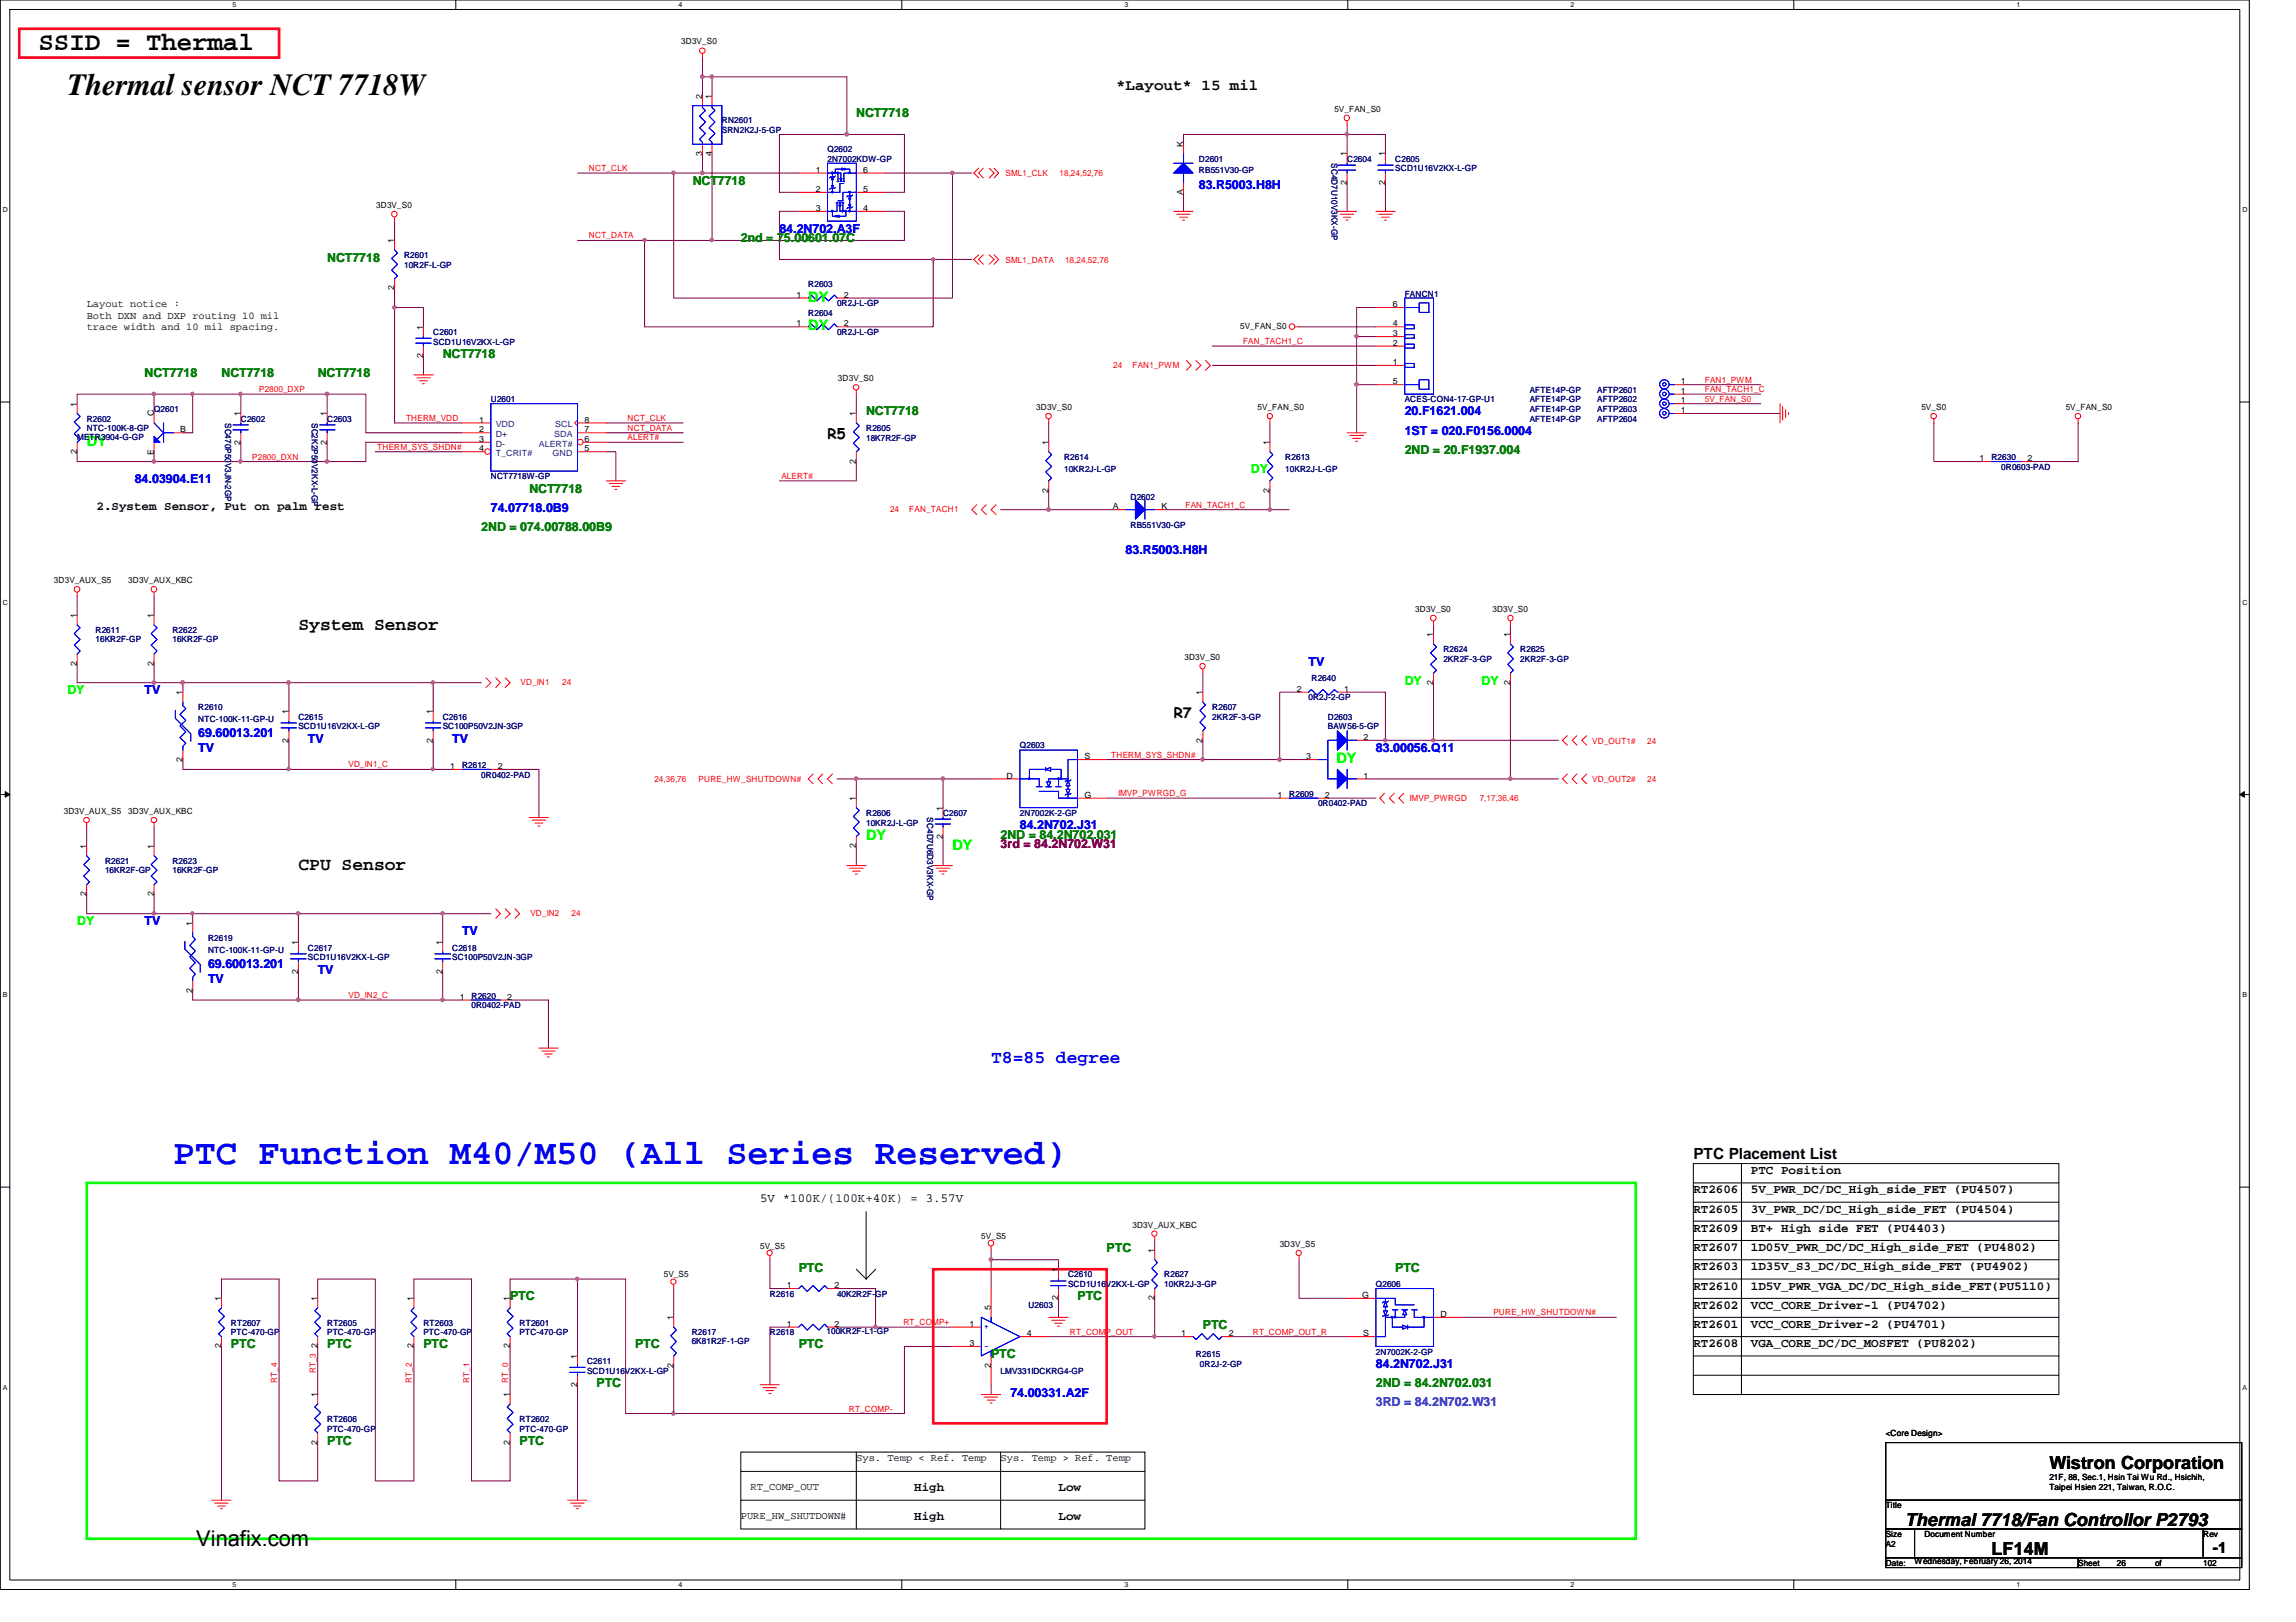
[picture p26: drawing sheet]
<svg xmlns="http://www.w3.org/2000/svg" width="297mm" height="210mm" viewBox="0 0 297 210" stroke-linecap="round" stroke-linejoin="round" font-family="sans-serif">
<defs><g id="words">
<text font-size="4.6" fill="#00f" x="22.4" y="150.7">PTC Function M40/M50 (All Series Reserved)</text>
<text font-size="4" x="8.7" y="12.2">Thermal sensor NCT 7718W</text>
<text font-size="3.3" x="5" y="6.5">SSID = Thermal</text>
<text font-size="2.8" x="25.4" y="200.1">Vinafix.com</text>
<g font-size="2.3">
<text x="38.6" y="81.5">System Sensor</text>
<text x="38.6" y="112.6">CPU Sensor</text>
<text x="265.1" y="190.1">Wistron Corporation</text>
<text x="246.5" y="197.5">Thermal 7718/Fan Controllor P2793</text>
<text x="257.6" y="201.3">LF14M</text>
</g>
<text font-size="2.3" fill="#00f" x="128.2" y="137.5">T8=85 degree</text>
<g font-size="2">
<text x="144.4" y="11.6">*Layout* 15 mil</text>
<text x="219.1" y="149.9">PTC Placement List</text>
<text x="286.3" y="201">-1</text>
</g>
<g font-size="1.9" fill="#0f0">
<text x="104.6" y="39">DY</text>
<text x="104.6" y="42.8">DY</text>
<text x="11.2" y="57.7">DY</text>
<text x="172.9" y="98.8">DY</text>
<text x="112.1" y="108.7">DY</text>
<text x="123.2" y="109.9">DY</text>
</g>
<g font-size="1.9">
<text x="107.1" y="56.8">R5</text>
<text x="151.8" y="92.9">R7</text>
</g>
<g font-size="1.6" fill="#008000">
<text x="110.8" y="15.2">NCT7718</text>
<text x="89.6" y="23.9">NCT7718</text>
<text x="42.3" y="33.9">NCT7718</text>
<text x="95.8" y="31.4">2nd = 75.00601.07C</text>
<text x="57.3" y="46.3">NCT7718</text>
<text x="18.7" y="48.8">NCT7718</text>
<text x="28.7" y="48.8">NCT7718</text>
<text x="41.1" y="48.8">NCT7718</text>
<text x="112.1" y="53.8">NCT7718</text>
<text x="181.7" y="58.8">2ND = 20.F1937.004</text>
<text x="68.5" y="63.8">NCT7718</text>
<text x="62.3" y="68.7">2ND = 074.00788.00B9</text>
<text x="129.5" y="108.5">2ND = 84.2N702.031</text>
<text x="103.3" y="164.5">PTC</text>
<text x="143.2" y="162.1">PTC</text>
<text x="180.5" y="164.5">PTC</text>
<text x="66" y="168.3">PTC</text>
<text x="139.4" y="168.3">PTC</text>
<text x="155.6" y="172">PTC</text>
<text x="29.9" y="174.5">PTC</text>
<text x="42.3" y="174.5">PTC</text>
<text x="54.8" y="174.5">PTC</text>
<text x="77.2" y="179.5">PTC</text>
<text x="82.2" y="174.5">PTC</text>
<text x="103.3" y="174.5">PTC</text>
<text x="128.2" y="175.8">PTC</text>
<text x="178" y="179.5">2ND = 84.2N702.031</text>
<text x="42.3" y="186.9">PTC</text>
<text x="67.2" y="186.9">PTC</text>
</g>
<g font-size="1.6" fill="#00f">
<text x="155.1" y="24.4">83.R5003.H8H</text>
<text x="100.8" y="30.1">84.2N702.A3F</text>
<text x="181.7" y="53.8">20.F1621.004</text>
<text x="181.7" y="56.3">1ST = 020.F0156.0004</text>
<text x="17.4" y="62.5">84.03904.E11</text>
<text x="63.5" y="66.2">74.07718.0B9</text>
<text x="145.6" y="71.7">83.R5003.H8H</text>
<text x="18.7" y="89.9">TV</text>
<text x="169.3" y="86.1">TV</text>
<text x="25.7" y="95.3">69.60013.201</text>
<text x="25.7" y="97.3">TV</text>
<text x="39.8" y="96.1">TV</text>
<text x="58.5" y="96.1">TV</text>
<text x="178" y="97.3">83.00056.Q11</text>
<text x="131.9" y="107.3">84.2N702.J31</text>
<text x="18.7" y="119.8">TV</text>
<text x="26.9" y="125.2">69.60013.201</text>
<text x="41.1" y="126">TV</text>
<text x="59.8" y="121">TV</text>
<text x="26.9" y="127.2">TV</text>
<text x="178" y="177">84.2N702.J31</text>
<text x="130.7" y="180.7">74.00331.A2F</text>
</g>
<g font-size="1.6" fill="#0f0">
<text x="161.8" y="61.3">DY</text>
<text x="8.7" y="89.9">DY</text>
<text x="181.7" y="88.6">DY</text>
<text x="191.7" y="88.6">DY</text>
<text x="10" y="119.8">DY</text>
</g>
<g font-size="1.6">
<text x="12.5" y="66">2.System Sensor, Put on palm rest</text>
<text x="98.3" y="155.6">5V *100K/(100K+40K) = 3.57V</text>
<text x="219.1" y="154.4">RT2606</text>
<text x="226.5" y="151.9">PTC Position</text>
<text x="226.5" y="154.4">5V_PWR_DC/DC_High_side_FET (PU4507)</text>
<text x="219.1" y="156.9">RT2605</text>
<text x="219.1" y="161.9">RT2607</text>
<text x="219.1" y="159.4">RT2609</text>
<text x="226.5" y="156.9">3V_PWR_DC/DC_High_side_FET (PU4504)</text>
<text x="226.5" y="159.4">BT+ High side FET (PU4403)</text>
<text x="226.5" y="161.9">1D05V_PWR_DC/DC_High_side_FET (PU4802)</text>
<text x="219.1" y="166.9">RT2610</text>
<text x="219.1" y="164.4">RT2603</text>
<text x="226.5" y="164.4">1D35V_S3_DC/DC_High_side_FET (PU4902)</text>
<text x="226.5" y="166.9">1D5V_PWR_VGA_DC/DC_High_side_FET(PU5110)</text>
<text x="219.1" y="171.8">RT2601</text>
<text x="219.1" y="169.4">RT2602</text>
<text x="226.5" y="169.4">VCC_CORE_Driver-1 (PU4702)</text>
<text x="226.5" y="171.8">VCC_CORE_Driver-2 (PU4701)</text>
<text x="219.1" y="174.3">RT2608</text>
<text x="226.5" y="174.3">VGA_CORE_DC/DC_MOSFET (PU8202)</text>
<text x="118.3" y="193">High</text>
<text x="118.3" y="196.7">High</text>
<text x="136.9" y="193">Low</text>
<text x="136.9" y="196.7">Low</text>
</g>
<text font-size="1.6" fill="#800000" x="129.5" y="109.8">3rd = 84.2N702.W31</text>
<text font-size="1.6" fill="#8000ff" x="178" y="182">3RD = 84.2N702.W31</text>
<g font-size="1.4">
<text x="11.2" y="39.7">Layout notice :</text>
<text x="11.2" y="41.2">Both DXN and DXP routing 10 mil</text>
<text x="11.2" y="42.8">trace width and 10 mil spacing.</text>
<text x="110.8" y="189.1">Sys. Temp &lt; Ref. Temp</text>
<text x="129.5" y="189.1">Sys. Temp &gt; Ref. Temp</text>
<text x="95.8" y="196.5">PURE_HW_SHUTDOWN#</text>
<text x="97.1" y="192.8">RT_COMP_OUT</text>
</g>
<g font-size="1.1">
<text x="88.1" y="5.8">3D3V_S0</text>
<text x="90.8" y="12.8" transform="rotate(-90 90.8 12.8)">2</text>
<text x="92.1" y="12.8" transform="rotate(-90 92.1 12.8)">1</text>
<text x="172.6" y="14.5">5V_FAN_S0</text>
<text x="90.8" y="20.2" transform="rotate(-90 90.8 20.2)">3</text>
<text x="92.1" y="20.2" transform="rotate(-90 92.1 20.2)">4</text>
<text x="105.5" y="22.4">1</text>
<text x="111.7" y="22.4">6</text>
<text x="153.1" y="19" transform="rotate(-90 153.1 19)">K</text>
<text x="174.2" y="23.9" transform="rotate(-90 174.2 23.9)">2</text>
<text x="174.2" y="20.2" transform="rotate(-90 174.2 20.2)">1</text>
<text x="179.2" y="23.9" transform="rotate(-90 179.2 23.9)">2</text>
<text x="179.2" y="20.2" transform="rotate(-90 179.2 20.2)">1</text>
<text x="48.7" y="26.9">3D3V_S0</text>
<text x="105.5" y="24.8">2</text>
<text x="105.5" y="27.3">3</text>
<text x="111.7" y="27.3">4</text>
<text x="111.7" y="24.8">5</text>
<text x="153.1" y="25.3" transform="rotate(-90 153.1 25.3)">A</text>
<text x="51" y="31.5" transform="rotate(-90 51 31.5)">1</text>
<text x="51" y="37.6" transform="rotate(-90 51 37.6)">2</text>
<text x="103" y="38.5">1</text>
<text x="109.2" y="38.5">2</text>
<text x="180.2" y="39.8">6</text>
<text x="54.7" y="46.3" transform="rotate(-90 54.7 46.3)">2</text>
<text x="54.7" y="42.7" transform="rotate(-90 54.7 42.7)">1</text>
<text x="103" y="42.2">1</text>
<text x="109.2" y="42.2">2</text>
<text x="160.4" y="42.6">5V_FAN_S0</text>
<text x="180.2" y="47.2">1</text>
<text x="180.2" y="44.7">2</text>
<text x="180.2" y="43.5">3</text>
<text x="180.2" y="42.2">4</text>
<text x="9.9" y="52.6" transform="rotate(-90 9.9 52.6)">1</text>
<text x="19.9" y="53.8" transform="rotate(-90 19.9 53.8)">C</text>
<text x="31.1" y="53.8" transform="rotate(-90 31.1 53.8)">1</text>
<text x="42.3" y="53.8" transform="rotate(-90 42.3 53.8)">1</text>
<text x="108.4" y="49.3">3D3V_S0</text>
<text x="110.7" y="53.8" transform="rotate(-90 110.7 53.8)">1</text>
<text x="134.1" y="53.1">3D3V_S0</text>
<text x="162.7" y="53.1">5V_FAN_S0</text>
<text x="180.2" y="49.7">5</text>
<text x="217.5" y="49.7">1</text>
<text x="217.5" y="52.2">1</text>
<text x="217.5" y="53.5">1</text>
<text x="217.5" y="51">1</text>
<text x="248.6" y="53.1">5V_S0</text>
<text x="267.2" y="53.1">5V_FAN_S0</text>
<text x="9.9" y="58.8" transform="rotate(-90 9.9 58.8)">2</text>
<text x="19.9" y="58.9" transform="rotate(-90 19.9 58.9)">E</text>
<text x="23.3" y="56">B</text>
<text x="31.1" y="57.5" transform="rotate(-90 31.1 57.5)">2</text>
<text x="42.3" y="57.5" transform="rotate(-90 42.3 57.5)">2</text>
<text x="62" y="54.7">1</text>
<text x="62" y="56">2</text>
<text x="62" y="57.2">3</text>
<text x="62" y="58.4">4</text>
<text x="75.6" y="57.2">6</text>
<text x="75.6" y="56">7</text>
<text x="75.6" y="58.4">5</text>
<text x="75.6" y="54.7">8</text>
<text x="110.7" y="60" transform="rotate(-90 110.7 60)">2</text>
<text x="135.6" y="57.6" transform="rotate(-90 135.6 57.6)">1</text>
<text x="164.3" y="57.6" transform="rotate(-90 164.3 57.6)">1</text>
<text x="256.1" y="59.7">1</text>
<text x="262.3" y="59.7">2</text>
<text x="135.6" y="63.8" transform="rotate(-90 135.6 63.8)">2</text>
<text x="144" y="65.9">A</text>
<text x="150.3" y="65.9">K</text>
<text x="164.3" y="63.8" transform="rotate(-90 164.3 63.8)">2</text>
<text x="7" y="75.5">3D3V_AUX_S5</text>
<text x="16.6" y="75.5">3D3V_AUX_KBC</text>
<text x="9.9" y="80" transform="rotate(-90 9.9 80)">1</text>
<text x="19.9" y="80" transform="rotate(-90 19.9 80)">1</text>
<text x="183.1" y="79.2">3D3V_S0</text>
<text x="185.4" y="82.5" transform="rotate(-90 185.4 82.5)">1</text>
<text x="193.1" y="79.2">3D3V_S0</text>
<text x="195.4" y="82.5" transform="rotate(-90 195.4 82.5)">1</text>
<text x="9.9" y="86.1" transform="rotate(-90 9.9 86.1)">2</text>
<text x="19.9" y="86.1" transform="rotate(-90 19.9 86.1)">2</text>
<text x="23.6" y="90" transform="rotate(-90 23.6 90)">1</text>
<text x="153.2" y="85.4">3D3V_S0</text>
<text x="155.6" y="90" transform="rotate(-90 155.6 90)">1</text>
<text x="167.8" y="89.5">2</text>
<text x="173.9" y="89.5">1</text>
<text x="185.4" y="88.6" transform="rotate(-90 185.4 88.6)">2</text>
<text x="195.4" y="88.6" transform="rotate(-90 195.4 88.6)">2</text>
<text x="37.3" y="92.5" transform="rotate(-90 37.3 92.5)">1</text>
<text x="56" y="92.5" transform="rotate(-90 56 92.5)">1</text>
<text x="176.4" y="95.8">2</text>
<text x="23.6" y="98.6" transform="rotate(-90 23.6 98.6)">2</text>
<text x="37.3" y="96.1" transform="rotate(-90 37.3 96.1)">2</text>
<text x="56" y="96.1" transform="rotate(-90 56 96.1)">2</text>
<text x="58.2" y="99.5">1</text>
<text x="64.4" y="99.5">2</text>
<text x="130.2" y="100.8">D</text>
<text x="140.3" y="98.3">S</text>
<text x="155.6" y="96.1" transform="rotate(-90 155.6 96.1)">2</text>
<text x="169" y="98.3">3</text>
<text x="176.4" y="100.8">1</text>
<text x="8.3" y="105.3">3D3V_AUX_S5</text>
<text x="16.6" y="105.3">3D3V_AUX_KBC</text>
<text x="110.7" y="103.6" transform="rotate(-90 110.7 103.6)">1</text>
<text x="122" y="104.9" transform="rotate(-90 122 104.9)">1</text>
<text x="140.3" y="103.3">G</text>
<text x="165.3" y="103.3">1</text>
<text x="171.4" y="103.3">2</text>
<text x="11.2" y="109.9" transform="rotate(-90 11.2 109.9)">1</text>
<text x="19.9" y="109.9" transform="rotate(-90 19.9 109.9)">1</text>
<text x="110.7" y="109.8" transform="rotate(-90 110.7 109.8)">2</text>
<text x="122" y="108.5" transform="rotate(-90 122 108.5)">2</text>
<text x="11.2" y="116" transform="rotate(-90 11.2 116)">2</text>
<text x="19.9" y="116" transform="rotate(-90 19.9 116)">2</text>
<text x="24.9" y="119.8" transform="rotate(-90 24.9 119.8)">1</text>
<text x="38.6" y="126" transform="rotate(-90 38.6 126)">2</text>
<text x="38.6" y="122.3" transform="rotate(-90 38.6 122.3)">1</text>
<text x="57.2" y="126" transform="rotate(-90 57.2 126)">2</text>
<text x="57.2" y="122.3" transform="rotate(-90 57.2 122.3)">1</text>
<text x="24.9" y="128.4" transform="rotate(-90 24.9 128.4)">2</text>
<text x="59.5" y="129.4">1</text>
<text x="65.6" y="129.4">2</text>
<text x="98.3" y="161.6">5V_S5</text>
<text x="127" y="160.4">5V_S5</text>
<text x="146.5" y="158.9">3D3V_AUX_KBC</text>
<text x="165.6" y="161.3">3D3V_S5</text>
<text x="85.9" y="165.3">5V_S5</text>
<text x="101.8" y="166.7">1</text>
<text x="107.9" y="166.7">2</text>
<text x="136.9" y="164.6" transform="rotate(-90 136.9 164.6)">1</text>
<text x="149.3" y="162.1" transform="rotate(-90 149.3 162.1)">1</text>
<text x="176.2" y="168">G</text>
<text x="28.6" y="168.4" transform="rotate(-90 28.6 168.4)">1</text>
<text x="41.1" y="168.4" transform="rotate(-90 41.1 168.4)">1</text>
<text x="53.5" y="168.4" transform="rotate(-90 53.5 168.4)">1</text>
<text x="66" y="168.4" transform="rotate(-90 66 168.4)">1</text>
<text x="87.1" y="170.9" transform="rotate(-90 87.1 170.9)">1</text>
<text x="101.8" y="171.7">1</text>
<text x="107.9" y="171.7">2</text>
<text x="125.4" y="171.7">1</text>
<text x="128.2" y="169.6" transform="rotate(-90 128.2 169.6)">5</text>
<text x="132.8" y="172.9">4</text>
<text x="136.9" y="168.3" transform="rotate(-90 136.9 168.3)">2</text>
<text x="149.3" y="168.3" transform="rotate(-90 149.3 168.3)">2</text>
<text x="152.8" y="172.9">1</text>
<text x="159" y="172.9">2</text>
<text x="176.4" y="172.9">S</text>
<text x="186.3" y="170.4">D</text>
<text x="28.6" y="174.5" transform="rotate(-90 28.6 174.5)">2</text>
<text x="41.1" y="174.5" transform="rotate(-90 41.1 174.5)">2</text>
<text x="53.5" y="174.5" transform="rotate(-90 53.5 174.5)">2</text>
<text x="66" y="174.5" transform="rotate(-90 66 174.5)">2</text>
<text x="74.7" y="179.5" transform="rotate(-90 74.7 179.5)">2</text>
<text x="74.7" y="175.8" transform="rotate(-90 74.7 175.8)">1</text>
<text x="87.1" y="177" transform="rotate(-90 87.1 177)">2</text>
<text x="125.4" y="174.2">3</text>
<text x="128.2" y="177" transform="rotate(-90 128.2 177)">2</text>
<text x="41.1" y="180.8" transform="rotate(-90 41.1 180.8)">1</text>
<text x="66" y="180.8" transform="rotate(-90 66 180.8)">1</text>
<text x="244" y="185.9">&lt;Core Design&gt;</text>
<text x="41.1" y="186.9" transform="rotate(-90 41.1 186.9)">2</text>
<text x="66" y="186.9" transform="rotate(-90 66 186.9)">2</text>
<text x="265.1" y="191.5">21F, 88, Sec.1, Hsin Tai Wu Rd., Hsichih,</text>
<text x="244" y="195.2">Title</text>
<text x="265.1" y="192.8">Taipei Hsien 221, Taiwan, R.O.C.</text>
<text x="244" y="202.6">Date:</text>
<text x="244" y="200.2">A2</text>
<text x="244" y="198.9">Size</text>
<text x="247.7" y="202.4">Wednesday, February 26, 2014</text>
<text x="249" y="198.9">Document Number</text>
<text x="268.9" y="202.6">Sheet</text>
<text x="273.9" y="202.6">26</text>
<text x="278.8" y="202.6">of</text>
<text x="285" y="198.9">Rev</text>
<text x="285" y="202.6">102</text>
</g>
<g font-size="1.1" fill="#000080">
<text x="93.4" y="16">RN2601</text>
<text x="93.4" y="17.2">SRN2K2J-5-GP</text>
<text x="107.1" y="19.7">Q2602</text>
<text x="107.1" y="21">2N7002KDW-GP</text>
<text x="155.1" y="21">D2601</text>
<text x="155.1" y="22.4">RB551V30-GP</text>
<text x="172.3" y="21.1" transform="rotate(90 172.3 21.1)">SC4D7U10V3KX-GP</text>
<text x="174.3" y="21">C2604</text>
<text x="180.5" y="21">C2605</text>
<text x="180.5" y="22.2">SCD1U16V2KX-L-GP</text>
<text x="52.3" y="33.4">R2601</text>
<text x="52.3" y="34.6">10R2F-L-GP</text>
<text x="104.6" y="40.9">R2604</text>
<text x="104.6" y="37.1">R2603</text>
<text x="108.3" y="39.6">0R2J-L-GP</text>
<text x="181.7" y="38.4">FANCN1</text>
<text x="56" y="43.3">C2601</text>
<text x="56" y="44.6">SCD1U16V2KX-L-GP</text>
<text x="108.3" y="43.3">0R2J-L-GP</text>
<text x="19.9" y="53.3">Q2601</text>
<text x="63.5" y="52.1">U2601</text>
<text x="181.7" y="52.1">ACES-CON4-17-GP-U1</text>
<text x="197.9" y="50.8">AFTE14P-GP</text>
<text x="197.9" y="53.3">AFTE14P-GP</text>
<text x="197.9" y="52.1">AFTE14P-GP</text>
<text x="206.6" y="50.8">AFTP2601</text>
<text x="206.6" y="53.3">AFTP2603</text>
<text x="206.6" y="52.1">AFTP2602</text>
<text x="10" y="56.9">METR3904-G-GP</text>
<text x="11.2" y="54.6">R2602</text>
<text x="11.2" y="55.8">NTC-100K-8-GP</text>
<text x="29.1" y="54.7" transform="rotate(90 29.1 54.7)">SC470P50V3JN-2GP</text>
<text x="31.2" y="54.6">C2602</text>
<text x="40.3" y="54.7" transform="rotate(90 40.3 54.7)">SC2K2P50V2KX-L-GP</text>
<text x="42.3" y="54.6">C2603</text>
<text x="112.1" y="55.8">R2605</text>
<text x="112.1" y="57.1">18K7R2F-GP</text>
<text x="137.7" y="59.5">R2614</text>
<text x="166.3" y="59.5">R2613</text>
<text x="197.9" y="54.6">AFTE14P-GP</text>
<text x="206.6" y="54.6">AFTP2604</text>
<text x="257.6" y="59.5">R2630</text>
<text x="63.5" y="62">NCT7718W-GP</text>
<text x="137.7" y="61">10KR2J-L-GP</text>
<text x="146.3" y="64.6">D2602</text>
<text x="166.3" y="61">10KR2J-L-GP</text>
<text x="258.9" y="60.8">0R0603-PAD</text>
<text x="146.3" y="68.4">RB551V30-GP</text>
<text x="12.4" y="82">R2611</text>
<text x="12.4" y="83.1">16KR2F-GP</text>
<text x="22.3" y="82">R2622</text>
<text x="22.3" y="83.1">16KR2F-GP</text>
<text x="169.7" y="88.2">R2640</text>
<text x="186.7" y="84.4">R2624</text>
<text x="186.7" y="85.7">2KR2F-3-GP</text>
<text x="196.7" y="84.4">R2625</text>
<text x="196.7" y="85.7">2KR2F-3-GP</text>
<text x="25.7" y="91.9">R2610</text>
<text x="25.7" y="93.4">NTC-100K-11-GP-U</text>
<text x="38.6" y="93.1">C2615</text>
<text x="38.6" y="94.4">SCD1U16V2KX-L-GP</text>
<text x="57.3" y="93.1">C2616</text>
<text x="57.3" y="94.4">SC100P50V2JN-3GP</text>
<text x="156.8" y="91.9">R2607</text>
<text x="156.8" y="93.1">2KR2F-3-GP</text>
<text x="169.3" y="90.6">0R2J-2-GP</text>
<text x="171.8" y="93.1">D2603</text>
<text x="171.8" y="94.4">BAW56-5-GP</text>
<text x="59.8" y="99.4">R2612</text>
<text x="62.3" y="100.6">0R0402-PAD</text>
<text x="131.9" y="96.9">Q2603</text>
<text x="112.1" y="105.6">R2606</text>
<text x="112.1" y="106.8">10KR2J-L-GP</text>
<text x="120" y="105.8" transform="rotate(90 120 105.8)">SC4D7U6D3V3KX-GP</text>
<text x="122" y="105.6">C2607</text>
<text x="131.9" y="105.6">2N7002K-2-GP</text>
<text x="166.8" y="103.1">R2609</text>
<text x="170.5" y="104.4">0R0402-PAD</text>
<text x="13.6" y="111.8">R2621</text>
<text x="13.6" y="112.9">16KR2F-GP</text>
<text x="22.3" y="111.8">R2623</text>
<text x="22.3" y="112.9">16KR2F-GP</text>
<text x="26.9" y="121.8">R2619</text>
<text x="26.9" y="123.3">NTC-100K-11-GP-U</text>
<text x="39.8" y="123">C2617</text>
<text x="39.8" y="124.2">SCD1U16V2KX-L-GP</text>
<text x="58.5" y="123">C2618</text>
<text x="58.5" y="124.2">SC100P50V2JN-3GP</text>
<text x="61" y="129.2">R2620</text>
<text x="61" y="130.5">0R0402-PAD</text>
<text x="99.6" y="167.8">R2616</text>
<text x="108.3" y="167.8">40K2R2F-GP</text>
<text x="138.2" y="165.3">C2610</text>
<text x="138.2" y="166.6">SCD1U16V2KX-L-GP</text>
<text x="150.6" y="165.3">R2627</text>
<text x="150.6" y="166.6">10KR2J-3-GP</text>
<text x="178" y="166.6">Q2606</text>
<text x="29.9" y="171.5">RT2607</text>
<text x="29.9" y="172.8">PTC-470-GP</text>
<text x="42.3" y="171.5">RT2605</text>
<text x="42.3" y="172.8">PTC-470-GP</text>
<text x="54.8" y="171.5">RT2603</text>
<text x="54.8" y="172.8">PTC-470-GP</text>
<text x="67.2" y="171.5">RT2601</text>
<text x="67.2" y="172.8">PTC-470-GP</text>
<text x="89.5" y="172.8">R2617</text>
<text x="89.5" y="173.9">6K81R2F-1-GP</text>
<text x="99.6" y="172.8">R2618</text>
<text x="106.9" y="172.7">100KR2F-L1-GP</text>
<text x="133.1" y="169.2">U2603</text>
<text x="75.9" y="176.5">C2611</text>
<text x="75.9" y="177.8">SCD1U16V2KX-L-GP</text>
<text x="129.5" y="177.8">LMV331IDCKRG4-GP</text>
<text x="154.7" y="175.6">R2615</text>
<text x="155.2" y="176.9">0R2J-2-GP</text>
<text x="178" y="175.3">2N7002K-2-GP</text>
<text x="42.3" y="184">RT2606</text>
<text x="42.3" y="185.3">PTC-470-GP</text>
<text x="67.2" y="184">RT2602</text>
<text x="67.2" y="185.3">PTC-470-GP</text>
</g>
<g font-size="1.1" fill="#f00">
<text x="76.2" y="22.1">NCT_CLK</text>
<text x="130.1" y="22.8">SML1_CLK</text>
<text x="137.1" y="22.8">18,24,52,76</text>
<text x="76.2" y="30.9">NCT_DATA</text>
<text x="130.1" y="34">SML1_DATA</text>
<text x="137.8" y="34">18,24,52,76</text>
<text x="144" y="47.6">24</text>
<text x="146.5" y="47.6">FAN1_PWM</text>
<text x="160.8" y="44.5">FAN_TACH1_C</text>
<text x="33.5" y="50.8">P2800_DXP</text>
<text x="220.6" y="49.5">FAN1_PWM</text>
<text x="220.6" y="50.8">FAN_TACH1_C</text>
<text x="220.6" y="52">5V_FAN_S0</text>
<text x="32.6" y="59.5">P2800_DXN</text>
<text x="48.8" y="58.2">THERM_SYS_SHDN#</text>
<text x="52.5" y="54.5">THERM_VDD</text>
<text x="81.2" y="57">ALERT#</text>
<text x="81.2" y="54.5">NCT_CLK</text>
<text x="81.2" y="55.8">NCT_DATA</text>
<text x="101.1" y="62">ALERT#</text>
<text x="153.4" y="65.7">FAN_TACH1_C</text>
<text x="115.1" y="66.3">24</text>
<text x="117.6" y="66.3">FAN_TACH1</text>
<text x="67.3" y="88.6">VD_IN1</text>
<text x="72.7" y="88.6">24</text>
<text x="45.1" y="99.3">VD_IN1_C</text>
<text x="84.7" y="101.2">24,36,76</text>
<text x="90.4" y="101.2">PURE_HW_SHUTDOWN#</text>
<text x="143.8" y="98">THERM_SYS_SHDN#</text>
<text x="206" y="96.3">VD_OUT1#</text>
<text x="206" y="101.2">VD_OUT2#</text>
<text x="213.1" y="96.3">24</text>
<text x="213.1" y="101.2">24</text>
<text x="144.6" y="103">IMVP_PWRGD_G</text>
<text x="182.4" y="103.7">IMVP_PWRGD</text>
<text x="191.4" y="103.7">7,17,36,46</text>
<text x="68.6" y="118.5">VD_IN2</text>
<text x="74" y="118.5">24</text>
<text x="45.1" y="129.2">VD_IN2_C</text>
<text x="116.9" y="171.5">RT_COMP+</text>
<text x="138.4" y="172.7">RT_COMP_OUT</text>
<text x="162.1" y="172.7">RT_COMP_OUT_R</text>
<text x="193.2" y="170.2">PURE_HW_SHUTDOWN#</text>
<text x="35.9" y="178.9" transform="rotate(-90 35.9 178.9)">RT_4</text>
<text x="40.8" y="177.7" transform="rotate(-90 40.8 177.7)">RT_3</text>
<text x="53.3" y="178.9" transform="rotate(-90 53.3 178.9)">RT_2</text>
<text x="60.7" y="178.9" transform="rotate(-90 60.7 178.9)">RT_1</text>
<text x="65.7" y="178.9" transform="rotate(-90 65.7 178.9)">RT_0</text>
<text x="109.8" y="182.7">RT_COMP-</text>
</g>
<g font-size="1.1" fill="#004080">
<text x="64.1" y="55.3">VDD</text>
<text x="64.1" y="56.6">D+</text>
<text x="64.1" y="57.8">D-</text>
<text x="64.1" y="59">T_CRIT#</text>
<text x="69.7" y="57.8">ALERT#</text>
<text x="71.5" y="59">GND</text>
<text x="71.7" y="56.6">SDA</text>
<text x="71.8" y="55.3">SCL</text>
</g>
<g font-size="1.1" fill="#00f">
<text x="127.3" y="172">+</text>
<text x="127.3" y="174.5">-</text>
</g>
<g font-size=".9">
<text x="30.1" y=".9">5</text>
<text x="87.8" y=".9">4</text>
<text x="145.5" y=".9">3</text>
<text x="203.2" y=".9">2</text>
<text x="260.9" y=".9">1</text>
<text x=".4" y="27.4">D</text>
<text x="290.1" y="27.4">D</text>
<text x=".4" y="78.2">C</text>
<text x="290.1" y="78.2">C</text>
<text x=".4" y="129">B</text>
<text x="290.1" y="129">B</text>
<text x=".4" y="179.8">A</text>
<text x="290.1" y="179.8">A</text>
<text x="30.1" y="205.4">5</text>
<text x="87.8" y="205.4">4</text>
<text x="145.5" y="205.4">3</text>
<text x="203.2" y="205.4">2</text>
<text x="260.9" y="205.4">1</text>
</g>
</g></defs>
<path d="M0 0h291v205.7h-291zM1.3 1.2h288.5v203.3h-288.5z" fill="none" stroke="#000" stroke-width=".13"/>
<g fill="#fff">
<path d="M30.1 .1h.5v1h-.5z"/>
<path d="M30.1 204.6h.5v1h-.5z"/>
</g>
<path d="M59 0v1.2M59 204.5v1.2" fill="none" stroke="#000" stroke-width=".13"/>
<g fill="#fff">
<path d="M87.8 .1h.5v1h-.5z"/>
<path d="M87.8 204.6h.5v1h-.5z"/>
</g>
<path d="M116.7 0v1.2M116.7 204.5v1.2" fill="none" stroke="#000" stroke-width=".13"/>
<g fill="#fff">
<path d="M145.5 .1h.5v1h-.5z"/>
<path d="M145.5 204.6h.5v1h-.5z"/>
</g>
<path d="M174.4 0v1.2M174.4 204.5v1.2" fill="none" stroke="#000" stroke-width=".13"/>
<g fill="#fff">
<path d="M203.2 .1h.5v1h-.5z"/>
<path d="M203.2 204.6h.5v1h-.5z"/>
</g>
<path d="M232.1 0v1.2M232.1 204.5v1.2" fill="none" stroke="#000" stroke-width=".13"/>
<g fill="#fff">
<path d="M260.9 .1h.5v1h-.5z"/>
<path d="M260.9 204.6h.5v1h-.5z"/>
<path d="M.4 26.6h.6v1h-.6z"/>
<path d="M290.1 26.6h.6v1h-.6z"/>
<path d="M.4 77.4h.6v1h-.6z"/>
<path d="M290.1 77.4h.6v1h-.6z"/>
</g>
<path d="M0 52h1.3M289.8 52h1.2" fill="none" stroke="#000" stroke-width=".13"/>
<g fill="#fff">
<path d="M.4 128.2h.6v1h-.6z"/>
<path d="M290.1 128.2h.6v1h-.6z"/>
</g>
<path d="M0 102.8h1.3M.7 102.4l.6 .4-.6 .4zM289.8 102.8h1.2M289.8 102.8l.6-.4v.8z" fill="none" stroke="#000" stroke-width=".13"/>
<path d="M.7 102.4l.6 .4-.6 .4zM289.8 102.8l.6-.4v.8z" fill="#000"/>
<g fill="#fff">
<path d="M.4 179h.5v1h-.5z"/>
<path d="M290.1 179h.6v1h-.6z"/>
</g>
<path d="M0 153.6h1.3M289.8 153.6h1.2" fill="none" stroke="#000" stroke-width=".13"/>
<path d="M174.3 17.4v2.5M179.2 17.4v2.5M174.3 23.6v3.7M179.2 23.6v3.7" fill="none" stroke="#800040" stroke-width=".13"/>
<path d="M174.1 17.2h.3l.1 .2-.1 .1-.2 .1-.1-.1z" fill-rule="evenodd" fill="#f0f"/>
<path d="M174.1 17.2h.3l.1 .2-.1 .1-.2 .1-.1-.1z" fill="none" stroke="#f0f" stroke-width=".13"/>
<path d="M174.3 16.2v1.2h4.9M10 58.5v1.2M31.2 51h11.1M47.3 57.2h12.5" fill="none" stroke="#800040" stroke-width=".13"/>
<path d="M31 50.8h.2l.1 .2-.1 .1-.1 .1-.1-.1z" fill-rule="evenodd" fill="#f0f"/>
<path d="M31 50.8h.2l.1 .2-.1 .1-.1 .1-.1-.1z" fill="none" stroke="#f0f" stroke-width=".13"/>
<path d="M10 59.7h21.2M24.9 51h6.3M47.3 56h12.5M47.3 57.2v2.5h-5M48.6 58.5h11.2M51.1 54.7h8.7" fill="none" stroke="#800040" stroke-width=".13"/>
<path d="M19.7 59.5h.4v.2v.2h-.2h-.2z" fill-rule="evenodd" fill="#f0f"/>
<path d="M19.7 59.5h.4v.2v.2h-.2h-.2z" fill="none" stroke="#f0f" stroke-width=".13"/>
<path d="M42.3 51h5v5" fill="none" stroke="#800040" stroke-width=".13"/>
<path d="M42.1 50.8h.4v.2v.1l-.2 .1-.2-.1z" fill-rule="evenodd" fill="#f0f"/>
<path d="M42.1 50.8h.4v.2v.1l-.2 .1-.2-.1z" fill="none" stroke="#f0f" stroke-width=".13"/>
<path d="M24.9 51v5h-1.2M31.2 51v2.5" fill="none" stroke="#800040" stroke-width=".13"/>
<path d="M24.7 50.8h.3l.1 .2-.1 .1-.1 .1-.2-.1z" fill-rule="evenodd" fill="#f0f"/>
<path d="M24.7 50.8h.3l.1 .2-.1 .1-.1 .1-.2-.1z" fill="none" stroke="#f0f" stroke-width=".13"/>
<path d="M19.9 58.5v1.2M19.9 51h5M31.2 57.2v2.5M42.3 57.2v2.5" fill="none" stroke="#800040" stroke-width=".13"/>
<path d="M42.1 59.5h.4v.2v.2h-.2h-.2z" fill-rule="evenodd" fill="#f0f"/>
<path d="M42.1 59.5h.4v.2v.2h-.2h-.2z" fill="none" stroke="#f0f" stroke-width=".13"/>
<path d="M31.2 59.7h11.1" fill="none" stroke="#800040" stroke-width=".13"/>
<path d="M31 59.5h.2l.1 .2-.1 .2h-.1h-.1z" fill-rule="evenodd" fill="#f0f"/>
<path d="M31 59.5h.2l.1 .2-.1 .2h-.1h-.1z" fill="none" stroke="#f0f" stroke-width=".13"/>
<path d="M10 51h9.9v2.5M42.3 51v2.5" fill="none" stroke="#800040" stroke-width=".13"/>
<path d="M19.7 50.8h.4v.2v.1l-.2 .1-.2-.1z" fill-rule="evenodd" fill="#f0f"/>
<path d="M19.7 50.8h.4v.2v.1l-.2 .1-.2-.1z" fill="none" stroke="#f0f" stroke-width=".13"/>
<path d="M174.3 17.4h-21.2v1.3M153.1 24.9v2.4M10 51v1.2M164.3 66h2.5" fill="none" stroke="#800040" stroke-width=".13"/>
<path d="M164.1 65.8h.3l.1 .1-.1 .2-.1 .1-.2-.1z" fill-rule="evenodd" fill="#f0f"/>
<path d="M164.1 65.8h.3l.1 .1-.1 .2-.1 .1-.2-.1z" fill="none" stroke="#f0f" stroke-width=".13"/>
<path d="M135.7 66h8.7" fill="none" stroke="#800040" stroke-width=".13"/>
<path d="M135.5 65.8h.3l.1 .1-.1 .2-.2 .1-.1-.1z" fill-rule="evenodd" fill="#f0f"/>
<path d="M135.5 65.8h.3l.1 .1-.1 .2-.2 .1-.1-.1z" fill="none" stroke="#f0f" stroke-width=".13"/>
<path d="M108.3 100.8h13.7v3.7M110.8 109.5v2.5M122 108.2v3.8" fill="none" stroke="#800040" stroke-width=".13"/>
<path d="M110.6 100.6h.3l.1 .2-.1 .1-.2 .1-.1-.1z" fill-rule="evenodd" fill="#f0f"/>
<path d="M110.6 100.6h.3l.1 .2-.1 .1-.2 .1-.1-.1z" fill="none" stroke="#f0f" stroke-width=".13"/>
<path d="M122 100.8h6.2" fill="none" stroke="#800040" stroke-width=".13"/>
<path d="M121.8 100.6h.3l.1 .2-.1 .1-.1 .1-.2-.1z" fill-rule="evenodd" fill="#f0f"/>
<path d="M121.8 100.6h.3l.1 .2-.1 .1-.1 .1-.2-.1z" fill="none" stroke="#f0f" stroke-width=".13"/>
<path d="M51.1 39.8v14.9M110.8 100.8v2.5M143.2 103.3h22.4" fill="none" stroke="#800040" stroke-width=".13"/>
<path d="M50.9 39.6h.3l.1 .2-.1 .1-.2 .1-.1-.1z" fill-rule="evenodd" fill="#f0f"/>
<path d="M50.9 39.6h.3l.1 .2-.1 .1-.2 .1-.1-.1z" fill="none" stroke="#f0f" stroke-width=".13"/>
<path d="M155.6 87.1v2.5M155.6 95.8v2.5h-12.4" fill="none" stroke="#800040" stroke-width=".13"/>
<path d="M155.4 98.1h.3l.1 .2-.1 .1-.1 .1-.2-.1z" fill-rule="evenodd" fill="#f0f"/>
<path d="M155.4 98.1h.3l.1 .2-.1 .1-.1 .1-.2-.1z" fill="none" stroke="#f0f" stroke-width=".13"/>
<path d="M90.9 9.9h1.2v2.5M92.1 9.9h17.5M78.4 57.2h10M78.4 54.7h10M78.4 56h10M78.4 58.5h1.3v3.7M110.8 51v2.5M110.8 59.7v2.5h-10" fill="none" stroke="#800040" stroke-width=".13"/>
<path d="M91.9 9.8h.3l.1 .1-.1 .2-.1 .1-.2-.1z" fill-rule="evenodd" fill="#f0f"/>
<path d="M91.9 9.8h.3l.1 .1-.1 .2-.1 .1-.2-.1z" fill="none" stroke="#f0f" stroke-width=".13"/>
<path d="M90.9 19.9v2.5M90.9 9.9v2.5" fill="none" stroke="#800040" stroke-width=".13"/>
<path d="M90.7 9.8h.3l.1 .1-.1 .2-.2 .1-.1-.1z" fill-rule="evenodd" fill="#f0f"/>
<path d="M90.7 9.8h.3l.1 .1-.1 .2-.2 .1-.1-.1z" fill="none" stroke="#f0f" stroke-width=".13"/>
<path d="M90.9 22.4h12.4" fill="none" stroke="#800040" stroke-width=".13"/>
<path d="M90.7 22.2h.3l.1 .2-.1 .1-.2 .1-.1-.1z" fill-rule="evenodd" fill="#f0f"/>
<path d="M90.7 22.2h.3l.1 .2-.1 .1-.2 .1-.1-.1z" fill="none" stroke="#f0f" stroke-width=".13"/>
<path d="M92.1 19.9v11.2M100.8 17.4h16.2M123.2 22.4h2.5" fill="none" stroke="#800040" stroke-width=".13"/>
<path d="M109.4 17.2h.3l.1 .2-.1 .1-.2 .1-.1-.1z" fill-rule="evenodd" fill="#f0f"/>
<path d="M109.4 17.2h.3l.1 .2-.1 .1-.2 .1-.1-.1z" fill="none" stroke="#f0f" stroke-width=".13"/>
<path d="M100.8 17.4v7.5h2.5M109.6 9.9v7.5M117 17.4v7.5h-2.5M103.3 27.3h-2.5v6.3M114.5 27.3h2.5v3.8M120.7 33.6h5" fill="none" stroke="#800040" stroke-width=".13"/>
<path d="M120.6 33.4h.3v.2v.1l-.2 .1-.1-.1z" fill-rule="evenodd" fill="#f0f"/>
<path d="M120.6 33.4h.3v.2v.1l-.2 .1-.1-.1z" fill="none" stroke="#f0f" stroke-width=".13"/>
<path d="M92.1 31.1h24.9" fill="none" stroke="#800040" stroke-width=".13"/>
<path d="M91.9 30.9h.3l.1 .2-.1 .1-.1 .1-.2-.1z" fill-rule="evenodd" fill="#f0f"/>
<path d="M91.9 30.9h.3l.1 .2-.1 .1-.1 .1-.2-.1z" fill="none" stroke="#f0f" stroke-width=".13"/>
<path d="M83.4 31.1h8.7M87.2 38.6h16.1M87.2 22.4h3.7M123.2 22.4v16.2h-13.6M83.4 42.3h19.9" fill="none" stroke="#800040" stroke-width=".13"/>
<path d="M123 22.2h.4v.2v.1l-.2 .1-.2-.1z" fill-rule="evenodd" fill="#f0f"/>
<path d="M123 22.2h.4v.2v.1l-.2 .1-.2-.1z" fill="none" stroke="#f0f" stroke-width=".13"/>
<path d="M83.4 31.1v11.2M100.8 33.6h19.9v8.7h-11.1M114.5 22.4h8.7" fill="none" stroke="#800040" stroke-width=".13"/>
<path d="M83.2 30.9h.3l.1 .2-.1 .1-.1 .1-.2-.1z" fill-rule="evenodd" fill="#f0f"/>
<path d="M83.2 30.9h.3l.1 .2-.1 .1-.1 .1-.2-.1z" fill="none" stroke="#f0f" stroke-width=".13"/>
<path d="M74.7 31.1h8.7M87.2 22.4v16.2" fill="none" stroke="#800040" stroke-width=".13"/>
<path d="M87 22.2h.3v.2v.1l-.2 .1-.1-.1z" fill-rule="evenodd" fill="#f0f"/>
<path d="M87 22.2h.3v.2v.1l-.2 .1-.1-.1z" fill="none" stroke="#f0f" stroke-width=".13"/>
<path d="M90.9 7.5v2.4M51.1 37.3v2.5h3.7v2.5M51.1 28.6v2.5M74.7 22.4h12.5M178 39.8h-2.5v3.8M54.8 46v2.5M178 49.8h-2.5v6.2" fill="none" stroke="#800040" stroke-width=".13"/>
<path d="M175.3 43.4h.3l.1 .1-.1 .2h-.1h-.2z" fill-rule="evenodd" fill="#f0f"/>
<path d="M175.3 43.4h.3l.1 .1-.1 .2h-.1h-.2z" fill="none" stroke="#f0f" stroke-width=".13"/>
<g fill="none" stroke="#800040" stroke-width=".13">
<path d="M135.7 54.7v2.5M164.3 54.7v2.5M217.8 49.8h10M217.8 51h10M217.8 52.2h10M217.8 53.5h12.5M135.7 63.5v2.5h-6.2M164.3 63.5v2.5h-13.7M28.7 174.2v19.9M113.3 166.8v4.9h9.9M117 174.2h6.2M149.4 168v5h-13.7"/>
<path d="M149.4 160.5v1.3M168.1 163v5h6.2M189.2 170.5h19.9M87.2 182.9h29.8"/>
</g>
<path d="M87 182.8h.3v.1v.2h-.2h-.1z" fill-rule="evenodd" fill="#f0f"/>
<path d="M87 182.8h.3v.1v.2h-.2h-.1z" fill="none" stroke="#f0f" stroke-width=".13"/>
<path d="M87.2 166.8v3.7M102.1 171.7h-2.5v7.5M108.3 166.8h5M108.3 171.7h5M117 174.2v8.7" fill="none" stroke="#800040" stroke-width=".13"/>
<path d="M113.1 171.6h.3l.1 .1-.1 .2-.2 .1-.1-.1z" fill-rule="evenodd" fill="#f0f"/>
<path d="M113.1 171.6h.3l.1 .1-.1 .2-.2 .1-.1-.1z" fill="none" stroke="#f0f" stroke-width=".13"/>
<path d="M128.2 163v3.8" fill="none" stroke="#800040" stroke-width=".13"/>
<path d="M128 162.8h.4v.2v.2h-.2h-.2z" fill-rule="evenodd" fill="#f0f"/>
<path d="M128 162.8h.4v.2v.2h-.2h-.2z" fill="none" stroke="#f0f" stroke-width=".13"/>
<path d="M87.2 176.7v6.2h-6.3M99.6 163v3.8h2.5M128.2 161.8v1.2h8.7v1.3M136.9 168v2.5M149.4 173h3.7" fill="none" stroke="#800040" stroke-width=".13"/>
<path d="M149.2 172.8h.3l.1 .1-.1 .2-.2 .1-.1-.1z" fill-rule="evenodd" fill="#f0f"/>
<path d="M149.2 172.8h.3l.1 .1-.1 .2-.2 .1-.1-.1z" fill="none" stroke="#f0f" stroke-width=".13"/>
<path d="M28.7 168v-2.5h7.4v26.1h5v-4.9M41.1 168v-2.5h7.5v26.1h4.9v-17.4M41.1 174.2v6.3M53.5 168v-2.5h7.5v26.1M66 165.5h8.7M74.7 165.5h6.2v17.4M74.7 165.5v10" fill="none" stroke="#800040" stroke-width=".13"/>
<path d="M74.5 165.3h.3l.1 .2-.1 .2h-.1h-.2z" fill-rule="evenodd" fill="#f0f"/>
<path d="M74.5 165.3h.3l.1 .2-.1 .2h-.1h-.2z" fill="none" stroke="#f0f" stroke-width=".13"/>
<path d="M23.7 99.6h13.7M37.4 88.3v3.8M56 88.3v3.8M171.8 103.3h6.2M66 165.5v2.5M66 174.2v6.3M74.7 179.2v14.9M159.3 173h15M66 186.7v4.9h-5" fill="none" stroke="#800040" stroke-width=".13"/>
<path d="M37.2 88.2h.3v.1v.2l-.2 .1-.1-.1z" fill-rule="evenodd" fill="#f0f"/>
<path d="M37.2 88.2h.3v.1v.2l-.2 .1-.1-.1z" fill="none" stroke="#f0f" stroke-width=".13"/>
<path d="M37.4 88.3h18.6M24.9 118.2h13.7" fill="none" stroke="#800040" stroke-width=".13"/>
<path d="M24.7 118h.3l.1 .2-.1 .1-.1 .1-.2-.1z" fill-rule="evenodd" fill="#f0f"/>
<path d="M24.7 118h.3l.1 .2-.1 .1-.1 .1-.2-.1z" fill="none" stroke="#f0f" stroke-width=".13"/>
<path d="M11.2 115.7v2.5M57.3 125.7v3.7h2.5" fill="none" stroke="#800040" stroke-width=".13"/>
<path d="M57.1 129.2h.3l.1 .2-.1 .1-.2 .1-.1-.1z" fill-rule="evenodd" fill="#f0f"/>
<path d="M57.1 129.2h.3l.1 .2-.1 .1-.2 .1-.1-.1z" fill="none" stroke="#f0f" stroke-width=".13"/>
<path d="M38.6 118.2v3.8M57.3 118.2v3.8M24.9 129.4h13.7" fill="none" stroke="#800040" stroke-width=".13"/>
<path d="M38.4 118h.3l.1 .2-.1 .1-.1 .1-.2-.1z" fill-rule="evenodd" fill="#f0f"/>
<path d="M38.4 118h.3l.1 .2-.1 .1-.1 .1-.2-.1z" fill="none" stroke="#f0f" stroke-width=".13"/>
<path d="M38.6 118.2h24.9M66 129.4h4.9" fill="none" stroke="#800040" stroke-width=".13"/>
<path d="M57.1 118h.3l.1 .2-.1 .1-.2 .1-.1-.1z" fill-rule="evenodd" fill="#f0f"/>
<path d="M57.1 118h.3l.1 .2-.1 .1-.2 .1-.1-.1z" fill="none" stroke="#f0f" stroke-width=".13"/>
<path d="M38.6 125.7v3.7h18.7" fill="none" stroke="#800040" stroke-width=".13"/>
<path d="M38.4 129.2h.3l.1 .2-.1 .1-.1 .1-.2-.1z" fill-rule="evenodd" fill="#f0f"/>
<path d="M38.4 129.2h.3l.1 .2-.1 .1-.1 .1-.2-.1z" fill="none" stroke="#f0f" stroke-width=".13"/>
<path d="M37.4 95.8v3.8h18.6M11.2 107v2.5M70.9 129.4v6.2" fill="none" stroke="#800040" stroke-width=".13"/>
<path d="M37.2 99.4h.3v.1v.2h-.2h-.1z" fill-rule="evenodd" fill="#f0f"/>
<path d="M37.2 99.4h.3v.1v.2h-.2h-.1z" fill="none" stroke="#f0f" stroke-width=".13"/>
<path d="M10 77.1v2.5M10 85.9v2.4M23.7 88.3h13.7M56 99.6h2.5M69.7 99.6v6.2" fill="none" stroke="#800040" stroke-width=".13"/>
<path d="M55.9 99.4h.2l.1 .1-.1 .2h-.1h-.1z" fill-rule="evenodd" fill="#f0f"/>
<path d="M55.9 99.4h.2l.1 .1-.1 .2h-.1h-.1z" fill="none" stroke="#f0f" stroke-width=".13"/>
<path d="M56 88.3h6.3M56 95.8v3.8M64.7 99.6h5" fill="none" stroke="#800040" stroke-width=".13"/>
<path d="M55.9 88.2h.2l.1 .1-.1 .2-.1 .1-.1-.1z" fill-rule="evenodd" fill="#f0f"/>
<path d="M55.9 88.2h.2l.1 .1-.1 .2-.1 .1-.1-.1z" fill="none" stroke="#f0f" stroke-width=".13"/>
<path d="M185.5 80.9v1.2M185.5 88.3v7.5h16.1" fill="none" stroke="#800040" stroke-width=".13"/>
<path d="M185.3 95.6h.3l.1 .2-.1 .1-.2 .1-.1-.1z" fill-rule="evenodd" fill="#f0f"/>
<path d="M185.3 95.6h.3l.1 .2-.1 .1-.2 .1-.1-.1z" fill="none" stroke="#f0f" stroke-width=".13"/>
<path d="M195.4 80.9v1.2M195.4 88.3v12.5h6.2" fill="none" stroke="#800040" stroke-width=".13"/>
<path d="M195.3 100.6h.2l.1 .2-.1 .1-.1 .1-.1-.1z" fill-rule="evenodd" fill="#f0f"/>
<path d="M195.3 100.6h.2l.1 .2-.1 .1-.1 .1-.1-.1z" fill="none" stroke="#f0f" stroke-width=".13"/>
<path d="M179.2 95.8h6.3M176.7 100.8h18.7" fill="none" stroke="#800040" stroke-width=".13"/>
<path d="M179 95.6h.4v.2v.1l-.2 .1-.2-.1z" fill-rule="evenodd" fill="#f0f"/>
<path d="M179 95.6h.4v.2v.1l-.2 .1-.2-.1z" fill="none" stroke="#f0f" stroke-width=".13"/>
<path d="M168.1 42.3h9.9M178 43.6h-2.5v6.2M250.2 54.7v5h6.2M268.9 54.7v5h-6.3M19.9 77.1v2.5M19.9 85.9v2.4h-9.9M155.6 98.3h10M19.9 107v2.5M19.9 115.7v2.5h-8.7M128.2 179.2v1.3" fill="none" stroke="#800040" stroke-width=".13"/>
<path d="M175.3 49.6h.3l.1 .1-.1 .2-.1 .1-.2-.1z" fill-rule="evenodd" fill="#f0f"/>
<path d="M175.3 49.6h.3l.1 .1-.1 .2-.1 .1-.2-.1z" fill="none" stroke="#f0f" stroke-width=".13"/>
<path d="M156.8 44.8h21.2M156.8 47.3h21.2M23.7 88.3v1.3" fill="none" stroke="#800040" stroke-width=".13"/>
<path d="M23.5 88.2h.3l.1 .1-.1 .2-.2 .1-.1-.1z" fill-rule="evenodd" fill="#f0f"/>
<path d="M23.5 88.2h.3l.1 .1-.1 .2-.2 .1-.1-.1z" fill="none" stroke="#f0f" stroke-width=".13"/>
<path d="M19.9 88.3h3.8" fill="none" stroke="#800040" stroke-width=".13"/>
<path d="M19.7 88.2h.4v.1v.2l-.2 .1-.2-.1z" fill-rule="evenodd" fill="#f0f"/>
<path d="M19.7 88.2h.4v.1v.2l-.2 .1-.2-.1z" fill="none" stroke="#f0f" stroke-width=".13"/>
<path d="M23.7 98.3v1.3M19.9 118.2h5v1.3M24.9 128.2v1.2" fill="none" stroke="#800040" stroke-width=".13"/>
<path d="M19.7 118h.4v.2v.1l-.2 .1-.2-.1z" fill-rule="evenodd" fill="#f0f"/>
<path d="M19.7 118h.4v.2v.1l-.2 .1-.2-.1z" fill="none" stroke="#f0f" stroke-width=".13"/>
<path d="M168.1 89.6h-2.5v8.7M174.3 89.6h4.9v6.2h-2.5" fill="none" stroke="#800040" stroke-width=".13"/>
<path d="M165.4 98.1h.3l.1 .2-.1 .1-.2 .1-.1-.1z" fill-rule="evenodd" fill="#f0f"/>
<path d="M165.4 98.1h.3l.1 .2-.1 .1-.2 .1-.1-.1z" fill="none" stroke="#f0f" stroke-width=".13"/>
<path d="M165.6 98.3h3.7" fill="none" stroke="#800040" stroke-width=".13"/>
<g fill="none" stroke="#f00" stroke-width=".13">
<path d="M90.9 6.9v.6M174.3 15.7v.5M51.1 28.1v.5M126.6 33l-.6 .6 .6 .6M126.6 21.8l-.6 .6 .6 .6M127.2 33l-.6 .6 .6 .6M127.2 21.8l-.6 .6 .6 .6M128 33l.6 .6-.6 .6M128 21.8l.6 .6-.6 .6M128.6 33l.6 .6-.6 .6M128.6 21.8l.6 .6-.6 .6M151.8 27.3h2.5"/>
<path d="M152.2 27.7h1.8M152.6 28.1h1M153 28.5h.2M173 27.3h2.5M173.4 27.7h1.7M173.8 28.1h.9M174.2 28.5h.2M178 27.3h2.5M178.4 27.7h1.7M178.7 28.1h1M179.1 28.5h.3M53.5 48.5h2.5"/>
<path d="M53.9 48.9h1.8M54.3 49.3h1M54.6 49.7h.3M110.8 50.5v.5M135.7 54.2v.5M153.5 46.7l.6 .6-.6 .6M154.7 46.7l.7 .6-.7 .6M156 46.7l.6 .6-.6 .6M164.3 54.2v.5M167.6 42.3h.5M174.3 56h2.4M174.6 56.3h1.8"/>
<path d="M175 56.7h1M175.4 57.1h.2M230.3 52.2v2.5M230.6 52.6v1.8M231 53v1M231.4 53.4v.2M250.2 54.2v.5M268.9 54.2v.5M10 76.7v.4M19.9 76.7v.4M78.4 62.2h2.5M78.8 62.6h1.8"/>
<path d="M79.2 62.9h1M79.5 63.3h.3M126.4 65.3l-.7 .7 .7 .6M127.6 65.3l-.6 .7 .6 .6M128.9 65.3l-.7 .7 .7 .6M62.9 87.7l.6 .6-.6 .7M64.1 87.7l.6 .6-.6 .7M65.4 87.7l.6 .6-.6 .7M155.6 86.6v.5M185.5 80.4v.5M195.4 80.4v.5M202.8 95.2l-.7 .6 .7 .6"/>
<path d="M204 95.2l-.6 .6 .6 .6M205.3 95.2l-.7 .6 .7 .6M11.2 106.5v.5M19.9 106.5v.5M64.1 117.6l.6 .6-.6 .6M65.4 117.6l.6 .6-.6 .6M66.6 117.6l.6 .6-.6 .6M68.5 105.8h2.4M68.8 106.1h1.8M69.2 106.5h1M69.6 106.9h.2M105.2 100.2l-.6 .6 .6 .6"/>
<path d="M106.4 100.2l-.6 .6 .6 .6M107.7 100.2l-.6 .6 .6 .6M109.6 112h2.5M109.9 112.4h1.8M110.3 112.7h1M110.7 113.1h.2M120.7 112h2.5M121.1 112.4h1.7M121.5 112.7h1M121.9 113.1h.2M179.1 102.7l-.6 .6 .6 .6M180.4 102.7l-.7 .6 .7 .6"/>
<path d="M181.6 102.7l-.6 .6 .6 .6M202.8 100.2l-.7 .6 .7 .6M204 100.2l-.6 .6 .6 .6M205.3 100.2l-.7 .6 .7 .6M69.7 135.6h2.5M70.1 136h1.7M70.5 136.4h1M70.8 136.8h.3M87.2 166.2v.6M98.3 179.2h2.5M98.7 179.6h1.8M99.1 180h1"/>
<path d="M99.6 162.5v.5M128.2 161.3v.5M135.7 170.5h2.5M136.1 170.9h1.7M136.4 171.2h1M136.8 171.6h.3M149.4 160v.5M168.1 162.5v.5M174.3 168h3.7M174.3 173h3.7M185.5 170.5h3.7M27.4 194.1h2.5"/>
<path d="M27.8 194.5h1.7M28.1 194.9h1.1M28.5 195.2h.3M73.4 194.1h2.5M73.8 194.5h1.8M74.2 194.9h1M74.6 195.2h.2M99.5 180.3h.2M127 180.5h2.5M127.3 180.8h1.8M127.7 181.2h1M128.1 181.6h.3"/>
<circle cx="90.9" cy="6.6" r=".36"/>
<circle cx="174.2" cy="15.3" r=".35"/>
<circle cx="51" cy="27.7" r=".37"/>
<circle cx="110.8" cy="50.1" r=".36"/>
<circle cx="135.7" cy="53.8" r=".36"/>
<circle cx="164.3" cy="53.8" r=".34"/>
<circle cx="167.1" cy="42.3" r=".37"/>
<circle cx="250.2" cy="53.8" r=".36"/>
<circle cx="268.8" cy="53.8" r=".36"/>
<circle cx="10" cy="76.3" r=".37"/>
<circle cx="19.9" cy="76.3" r=".37"/>
<circle cx="185.4" cy="80" r=".37"/>
<circle cx="195.4" cy="80" r=".35"/>
<circle cx="155.6" cy="86.2" r=".35"/>
<circle cx="11.2" cy="106.1" r=".36"/>
<circle cx="19.9" cy="106.1" r=".36"/>
<circle cx="149.3" cy="159.6" r=".34"/>
<circle cx="87.1" cy="165.9" r=".34"/>
<circle cx="99.6" cy="162.1" r=".34"/>
<circle cx="128.2" cy="160.9" r=".37"/>
<circle cx="168" cy="162.1" r=".34"/>
</g>
<g fill="none" stroke="#000" stroke-width=".13">
<path d="M112.1 156.8v8.7M219.1 155.6h47.3M219.1 158h47.3M219.1 153.1h47.3M219.1 150.6h47.3v29.9h-47.3zM225.3 150.6v29.9M110.8 164.3l1.3 1.2M113.3 164.3l-1.2 1.2M219.1 160.5h47.3M219.1 163h47.3M219.1 165.5h47.3M219.1 168h47.3"/>
<path d="M219.1 170.5h47.3M219.1 173h47.3M219.1 175.5h47.3M219.1 178h47.3M95.8 190.4h52.3M95.8 194.1h52.3M95.8 187.9h52.3v10h-52.3zM110.8 187.9v10M129.5 187.9v10M244 186.7h46v7.4h-46zM244 194.1h46v3.8h-46zM244 197.9h3.7v3.7h-3.7z"/>
<path d="M247.7 197.9h37.3v3.7h-37.3zM285 197.9h5v3.7h-5zM244 201.6h24.9v1.3h-24.9zM268.9 201.6h21.1v1.3h-21.1z"/>
</g>
<path d="M2.5 3.7h33.6v3.8h-33.6zM120.7 164.3h22.5v19.9h-22.5z" fill="none" stroke="#f00" stroke-width=".34"/>
<path d="M11.2 153.1h200.4v46h-200.4z" fill="none" stroke="#0f0" stroke-width=".34"/>
<path d="M178 168h2.5v.9h2.5M179 169.6h.5l-.3 .7zM179.2 168v.5M179.2 168.5l.3 .6h-.5zM179.2 169.1v.5M179.2 170.3v2.7h-1.2M179.2 170.5h2.5M179.6 168.4l-.1 .1h-.5l-.1 .1M179.6 170.1l-.1 .2h-.5h-.1" fill="none" stroke="#00f" stroke-width=".13"/>
<path d="M180.4 170.4h.1v.1h-.1z" fill-rule="evenodd" fill="#00f"/>
<path d="M180.1 169.5h.7M180.4 170.4h.1v.1h-.1zM180.5 169.5v1" fill="none" stroke="#00f" stroke-width=".13"/>
<path d="M180 170.4h.2v.1h-.2z" fill-rule="evenodd" fill="#00f"/>
<path d="M180 170.4h.2v.1h-.2zM180.1 170.6v1.1h1.4M181.4 169.5h.7M181.5 169.5h.5M181.5 171.5l.6 .2-.6 .3zM181.5 170.1l.2-.6 .3 .6M181.7 170.1v.4M182.1 171.5v.5M182.6 169.5h.7M183 169.5v1h2.5M184.2 170.5v1.2h-2.1" fill="none" stroke="#00f" stroke-width=".13"/>
<path d="M184.1 170.4h.2v.1h-.2z" fill-rule="evenodd" fill="#00f"/>
<path d="M178 166.8h7.5v7.4h-7.5zM178 168h2.5v.9h2.5M179 169.6h.5l-.3 .7zM179.2 168v.5M179.2 168.5l.3 .6h-.5zM179.2 169.1v.5M179.2 170.3v2.7h-1.2M179.2 170.5h2.5M179.6 168.4l-.1 .1h-.5l-.1 .1M179.6 170.1l-.1 .2h-.5h-.1M181.5 170.1h.5M184.1 170.4h.2v.1h-.2z" fill="none" stroke="#00f" stroke-width=".13"/>
<path d="M180.4 170.4h.1v.1h-.1z" fill-rule="evenodd" fill="#00f"/>
<path d="M180.1 169.5h.7M180.4 170.4h.1v.1h-.1zM180.5 169.5v1" fill="none" stroke="#00f" stroke-width=".13"/>
<path d="M180 170.4h.2v.1h-.2z" fill-rule="evenodd" fill="#00f"/>
<path d="M180 170.4h.2v.1h-.2zM180.1 170.6v1.1h1.4M181.4 169.5h.7M181.5 169.5h.5M181.5 171.5l.6 .2-.6 .3zM181.5 170.1l.2-.6 .3 .6M181.7 170.1v.4M182.1 171.5v.5M182.6 169.5h.7M183 169.5v1h2.5M184.2 170.5v1.2h-2.1" fill="none" stroke="#00f" stroke-width=".13"/>
<path d="M184.1 170.4h.2v.1h-.2z" fill-rule="evenodd" fill="#00f"/>
<g fill="none" stroke="#00f" stroke-width=".13">
<path d="M215.2 49.6h.3l.1 .1-.1 .2-.2 .1-.1-.1zM216 49.8h.6M185.5 83.4l.3 .3-.7 .8 .7 .8-.7 .7 .7 .7-.3 .4M11.2 110.7l.4 .4-.8 .8 .8 .7-.8 .8 .8 .7-.4 .4M149.4 163l.3 .4-.7 .7 .7 .8-.7 .8 .7 .7-.3 .4M178 166.8h7.5v7.4h-7.5zM181.5 170.1h.5M184.1 170.4h.2v.1h-.2z"/>
<circle cx="215.3" cy="49.7" r=".61"/>
</g>
<path d="M153.1 18.7v1.2M153.1 23.6v1.3M216.6 49.8h1.2M185.5 82.1v1.3M185.5 87.1v1.2M11.2 109.5v1.2M11.2 114.5v1.2M149.4 161.8v1.2M149.4 166.8v1.2" fill="none" stroke="#f00" stroke-width=".13"/>
<path d="M153.1 21.1l1.2 1.3h-2.5z" fill="#00f"/>
<path d="M153.1 19.9v1.2M151.8 21.1h2.5M153.1 21.1l1.2 1.3h-2.5zM153.1 22.4v1.2" fill="none" stroke="#00f" stroke-width=".13"/>
<path d="M153.1 21.1l1.2 1.3h-2.5z" fill="#00f"/>
<path d="M153.1 19.9v1.2M151.8 21.1h2.5M153.1 21.1l1.2 1.3h-2.5zM153.1 22.4v1.2" fill="none" stroke="#00f" stroke-width=".13"/>
<path d="M59.8 54.7h3.7M59.8 56h3.7M59.8 57.2h3.7" fill="none" stroke="#f00" stroke-width=".13"/>
<circle cx="63.1" cy="58.4" r=".37" fill="#fff"/>
<g fill="none" stroke="#f00" stroke-width=".13">
<path d="M59.8 58.5h2.9M74.7 58.5h3.7"/>
<circle cx="63.1" cy="58.4" r=".37"/>
</g>
<circle cx="75.1" cy="57.2" r=".37" fill="#fff"/>
<g fill="none" stroke="#f00" stroke-width=".13">
<path d="M10 52.2v1.3M10 57.2v1.3M74.7 54.4l-.4 .3 .4 .4M74.7 56h3.7M74.7 54.7h3.7M75.5 57.2h2.9M216.6 52.2h1.2M144.4 66h1.2M149.4 66h1.2M155.6 89.6v1.2M155.6 94.6v1.2M24.9 119.5v1.2"/>
<path d="M122 104.5v1.3M122 107v1.2M24.9 126.9v1.3M53.5 168v1.2M53.5 173v1.2M66 168v1.2M66 173v1.2M136.9 164.3v1.2M136.9 166.8v1.2"/>
<circle cx="75.1" cy="57.2" r=".37"/>
</g>
<g fill="none" stroke="#00f" stroke-width=".13">
<path d="M10 53.5l.4 .4-.8 .7 .8 .8-.8 .7 .8 .8-.4 .3M63.5 52.2h11.2v8.8h-11.2zM215.2 52.1h.3l.1 .1-.1 .2-.2 .1-.1-.1zM216 52.2h.6M155.6 90.8l.4 .4-.8 .7 .8 .8-.8 .8 .8 .7-.4 .4M121 106h2M121 106.6h2M122 105.8v.2M122 106.6v.4M23.9 121.8v1l2 2v1M24.9 120.7v.5l.4 .4-.7 .7 .7 .8-.7 .7 .7 .8-.7 .7 .7 .8-.4 .3v.5M53.5 169.2l-.3 .4 .7 .7-.7 .8 .7 .8-.7 .7 .3 .4"/>
<path d="M66 169.2l-.4 .4 .8 .7-.8 .8 .8 .8-.8 .7 .4 .4M135.9 166.4h2M135.9 165.8h2M136.9 165.5v.3M136.9 166.4v.4"/>
<circle cx="215.3" cy="52.2" r=".61"/>
</g>
<path d="M146.9 64.7l1.2 1.3-1.2 1.2z" fill="#00f"/>
<path d="M145.6 66h1.3M146.9 64.7l1.2 1.3-1.2 1.2zM148.1 64.7v2.5M148.1 66h1.3" fill="none" stroke="#00f" stroke-width=".13"/>
<path d="M146.9 64.7l1.2 1.3-1.2 1.2z" fill="#00f"/>
<g fill="none" stroke="#00f" stroke-width=".13">
<path d="M164.3 58.5l.4 .3-.7 .8 .7 .8-.7 .7 .7 .7-.4 .4M215.2 53.3h.3l.1 .2-.1 .1-.2 .1-.1-.1zM216 53.5h.6M145.6 66h1.3M146.9 64.7l1.2 1.3-1.2 1.2zM148.1 64.7v2.5M148.1 66h1.3M36.4 94.2h2M36.4 93.6h2M37.4 93.3v.3M37.4 94.2v.4M55 94.2h2"/>
<path d="M55 93.6h2M56 93.3v.3M56 94.2v.4M166.8 103.3h3.7M41.1 181.7l-.4 .4 .8 .7-.8 .8 .8 .7-.8 .7 .4 .4"/>
<circle cx="215.3" cy="53.5" r=".62"/>
</g>
<g fill="none" stroke="#f00" stroke-width=".13">
<path d="M164.3 57.2v1.3M216.6 53.5h1.2M164.3 62.2v1.3M37.4 92.1v1.2M37.4 94.6v1.2M56 92.1v1.2M56 94.6v1.2M169.3 98.3h1.2M175.5 95.8h1.2M165.6 103.3h1.2M170.5 103.3h1.3M175.5 100.8h1.2"/>
<path d="M41.1 180.5v1.2M41.1 185.4v1.3"/>
</g>
<path d="M173 94.6l1.3 1.2-1.3 1.3z" fill="#00f"/>
<path d="M170.5 98.3h1.3M173 94.6l1.3 1.2-1.3 1.3zM173 95.8h-1.2v5M174.3 94.6v2.5M174.3 95.8h1.2" fill="none" stroke="#00f" stroke-width=".13"/>
<path d="M173 99.6l1.3 1.2-1.3 1.2z" fill="#00f"/>
<path d="M173 99.6l1.3 1.2-1.3 1.2zM174.3 99.6v2.4M171.8 100.8h1.2M174.3 100.8h1.2" fill="none" stroke="#00f" stroke-width=".13"/>
<path d="M173 94.6l1.3 1.2-1.3 1.3z" fill="#00f"/>
<path d="M170.5 98.3h1.3M173 94.6l1.3 1.2-1.3 1.3zM173 95.8h-1.2v5M174.3 94.6v2.5M174.3 95.8h1.2" fill="none" stroke="#00f" stroke-width=".13"/>
<path d="M173 99.6l1.3 1.2-1.3 1.2z" fill="#00f"/>
<g fill="none" stroke="#00f" stroke-width=".13">
<path d="M89.6 13.7h3.8v5h-3.8zM90.9 13.7v.2l.4 .4-.8 .7 .8 .8-.8 .8 .8 .7-.8 .7 .4 .4v.3M92.1 13.7v.2l.4 .4-.8 .7 .8 .8-.8 .8 .8 .7-.8 .7 .4 .4v.3M107.1 22.4h1.7v1.1M107.6 24h.2l-.1 .4zM107.7 27.3v.7h1.7v-.7M107.7 24.4v.5M107.7 22.9l.1 .3h-.2zM107.7 22.4v1.9M108.1 21.9h1.8v.5M108.1 24.3l-.2 .1h-.5l-.1 .1M108.1 22.8l-.2 .1h-.5l-.1 .1"/>
<path d="M108.2 28l.3-.1v.2zM108.2 27.9v.2M108.2 26.2h.2M108.3 26.2v1.1h-1.2M108.3 23.5h.2M108.4 22.4v1.1M108.5 26.2h.3M108.7 26.2v1.1h2.1M108.7 26.2l.1 .4h-.3zM108.7 23.1h.2l-.1 .4zM108.7 23.5h.2M108.9 26.2h.3"/>
<path d="M108.9 21.8l.4 .1-.4 .1zM109 26.2v1.1M109 23.5h.3M109.2 23.7h-.5v1.2h-1.6M109.3 21.8v.2M109.9 24.9v.5l-.1 .3h.3l-.2-.3v1.4M109.9 26.9l.2-.4h-.3l.1 .4v.4M110.3 26.8l-.1 .1h-.5l-.1 .1M110.3 25.2l-.1 .2h-.5l-.1 .1M110.8 22.4h-1.6v1.1M110.8 24.9h-1.8v1.1h-.6M104.6 42.3l.3-.4 .8 .8 .7-.8 .8 .8 .7-.8 .4 .4"/>
<path d="M257.6 59.7h3.8M173 99.6l1.3 1.2-1.3 1.2zM174.3 99.6v2.4M171.8 100.8h1.2M174.3 100.8h1.2M56.3 123.4h2M56.3 124.1h2M57.3 123.2v.2M57.3 124.1v.4M87.2 171.7l.3 .4-.7 .7 .7 .8-.7 .8 .7 .7-.3 .4M127 170.5l4.9 2.5-4.9 2.5zM128.2 170.5v.6"/>
<path d="M128.2 174.8v.7"/>
</g>
<g fill="none" stroke="#f00" stroke-width=".13">
<path d="M90.9 12.4v1.3M90.9 18.7v1.2M92.1 12.4v1.3M92.1 18.7v1.2M103.3 22.4h3.8M103.3 24.9h3.8M103.3 27.3h3.8M110.8 22.4h3.7M110.8 24.9h3.7M110.8 27.3h3.7M103.3 42.3h1.3M108.3 42.3h1.3"/>
<path d="M256.4 59.7h1.2M261.4 59.7h1.2M57.3 122v1.2M57.3 124.5v1.2M87.2 170.5v1.2M87.2 175.5v1.2M123.2 171.7h3.8M123.2 174.2h3.8M128.2 166.8v3.7M128.2 175.5v3.7M131.9 173h3.8"/>
</g>
<path d="M107.6 22.3h.1v.1h-.1z" fill-rule="evenodd" fill="#00f"/>
<path d="M107.6 22.3h.1v.1h-.1z" fill="none" stroke="#00f" stroke-width=".13"/>
<path d="M108.3 22.3h.1v.1h-.1z" fill-rule="evenodd" fill="#00f"/>
<path d="M108.3 22.3h.1v.1h-.1z" fill="none" stroke="#00f" stroke-width=".13"/>
<path d="M109.8 22.3h.2v.1h-.2z" fill-rule="evenodd" fill="#00f"/>
<path d="M109.8 22.3h.2v.1h-.2z" fill="none" stroke="#00f" stroke-width=".13"/>
<path d="M107.6 27.2h.1v.2h-.1z" fill-rule="evenodd" fill="#00f"/>
<path d="M107.6 27.2h.1v.2h-.1z" fill="none" stroke="#00f" stroke-width=".13"/>
<path d="M108.9 27.2h.2v.2h-.2z" fill-rule="evenodd" fill="#00f"/>
<path d="M108.9 27.2h.2v.2h-.2z" fill="none" stroke="#00f" stroke-width=".13"/>
<path d="M109.3 27.2h.2v.2h-.2z" fill-rule="evenodd" fill="#00f"/>
<path d="M109.3 27.2h.2v.2h-.2z" fill="none" stroke="#00f" stroke-width=".13"/>
<path d="M109.8 27.2h.2v.2h-.2z" fill-rule="evenodd" fill="#00f"/>
<path d="M109.8 27.2h.2v.2h-.2z" fill="none" stroke="#00f" stroke-width=".13"/>
<path d="M108 22.3l.1 .1-.1 .1z" fill-rule="evenodd" fill="#00f"/>
<path d="M108 22.3l.1 .1-.1 .1zM108.1 21.9v.5" fill="none" stroke="#00f" stroke-width=".13"/>
<path d="M109.8 24.8h.2v.1h-.2z" fill-rule="evenodd" fill="#00f"/>
<path d="M109.8 24.8h.2v.1h-.2z" fill="none" stroke="#00f" stroke-width=".13"/>
<path d="M107.6 24.8h.1v.1h-.1z" fill-rule="evenodd" fill="#00f"/>
<g fill="none" stroke="#00f" stroke-width=".13">
<path d="M107.1 21.1h3.7v7.5h-3.7zM107.1 22.4h1.7v1.1M107.6 24h.2l-.1 .4zM107.6 24.8h.1v.1h-.1zM107.7 27.3v.7h1.7v-.7M107.7 24.4v.5M107.7 22.9l.1 .3h-.2zM107.7 22.4v1.9M108.1 21.9h1.8v.5M108.1 24.3l-.2 .1h-.5l-.1 .1M108.1 22.8l-.2 .1h-.5l-.1 .1M108.2 28l.3-.1v.2z"/>
<path d="M108.2 27.9v.2M108.2 26.2h.2M108.3 26.2v1.1h-1.2M108.3 23.5h.2M108.4 22.4v1.1M108.5 26.2h.3M108.7 26.2v1.1h2.1M108.7 26.2l.1 .4h-.3zM108.7 23.1h.2l-.1 .4zM108.7 23.5h.2M108.9 26.2h.3M108.9 21.8l.4 .1-.4 .1z"/>
<path d="M109 26.2v1.1M109 23.5h.3M109.2 23.7h-.5v1.2h-1.6M109.3 21.8v.2M109.9 24.9v.5l-.1 .3h.3l-.2-.3v1.4M109.9 26.9l.2-.4h-.3l.1 .4v.4M110.3 26.8l-.1 .1h-.5l-.1 .1M110.3 25.2l-.1 .2h-.5l-.1 .1M110.8 22.4h-1.6v1.1M110.8 24.9h-1.8v1.1h-.6"/>
</g>
<path d="M107.6 22.3h.1v.1h-.1z" fill-rule="evenodd" fill="#00f"/>
<path d="M107.6 22.3h.1v.1h-.1z" fill="none" stroke="#00f" stroke-width=".13"/>
<path d="M108.3 22.3h.1v.1h-.1z" fill-rule="evenodd" fill="#00f"/>
<path d="M108.3 22.3h.1v.1h-.1z" fill="none" stroke="#00f" stroke-width=".13"/>
<path d="M109.8 22.3h.2v.1h-.2z" fill-rule="evenodd" fill="#00f"/>
<path d="M109.8 22.3h.2v.1h-.2z" fill="none" stroke="#00f" stroke-width=".13"/>
<path d="M107.6 27.2h.1v.2h-.1z" fill-rule="evenodd" fill="#00f"/>
<path d="M107.6 27.2h.1v.2h-.1z" fill="none" stroke="#00f" stroke-width=".13"/>
<path d="M108.9 27.2h.2v.2h-.2z" fill-rule="evenodd" fill="#00f"/>
<path d="M108.9 27.2h.2v.2h-.2z" fill="none" stroke="#00f" stroke-width=".13"/>
<path d="M109.3 27.2h.2v.2h-.2z" fill-rule="evenodd" fill="#00f"/>
<path d="M109.3 27.2h.2v.2h-.2z" fill="none" stroke="#00f" stroke-width=".13"/>
<path d="M109.8 27.2h.2v.2h-.2z" fill-rule="evenodd" fill="#00f"/>
<path d="M109.8 27.2h.2v.2h-.2z" fill="none" stroke="#00f" stroke-width=".13"/>
<path d="M108 22.3l.1 .1-.1 .1z" fill-rule="evenodd" fill="#00f"/>
<path d="M108 22.3l.1 .1-.1 .1zM108.1 21.9v.5" fill="none" stroke="#00f" stroke-width=".13"/>
<path d="M109.8 24.8h.2v.1h-.2z" fill-rule="evenodd" fill="#00f"/>
<path d="M109.8 24.8h.2v.1h-.2z" fill="none" stroke="#00f" stroke-width=".13"/>
<path d="M107.6 24.8h.1v.1h-.1z" fill-rule="evenodd" fill="#00f"/>
<g fill="none" stroke="#00f" stroke-width=".13">
<path d="M104.6 38.6l.3-.4 .8 .7 .7-.7 .8 .7 .7-.7 .4 .4M107.1 21.1h3.7v7.5h-3.7zM107.6 24.8h.1v.1h-.1zM173.1 22h2.3M173.1 21.4h2.3M174.3 21.1v.3M174.3 22v.4M181.7 39.8h1.9M181.7 38.6h3.8v12.4h-3.8zM183.6 39.2h1.3v1.2h-1.3zM110.8 54.7l.4 .4-.8 .8 .8 .7-.8 .8 .8 .7-.4 .4M135.7 58.5l.4 .3-.8 .8 .8 .8-.8 .7 .8 .7-.4 .4"/>
<path d="M181.7 49.8h1.9M181.7 47h1.3v.5h-1.3zM181.7 44.5h1.3v.5h-1.3zM181.7 43.3h1.3v.5h-1.3zM181.7 42h1.3v.5h-1.3zM183.6 49.1h1.3v1.3h-1.3zM215.2 50.8h.3l.1 .2-.1 .1-.2 .1-.1-.1zM216 51h.6M59.8 99.6h3.7M139.4 98.3h-1.2v2.7M169.3 89.6l.4-.4 .7 .8 .8-.8 .7 .8 .7-.8 .4 .4M19.9 110.7l.4 .4-.7 .8 .7 .7-.7 .8 .7 .7-.4 .4"/>
<path d="M134.4 102.4h2.5v.9h2.5M135.7 100.8h2.5M137.9 102.2h.5l-.2 .6zM138.2 102.8v.5M138.2 101l.2 .7h-.5zM138.2 101.7v.5M138.6 102.7l-.2 .1h-.5l-.1 .1M138.6 100.9l-.2 .1h-.5l-.1 .2M66 181.7l-.4 .4 .8 .7-.8 .8 .8 .7-.8 .7 .4 .4"/>
<circle cx="215.3" cy="51" r=".62"/>
</g>
<g fill="none" stroke="#f00" stroke-width=".13">
<path d="M174.3 19.9v1.2M103.3 38.6h1.3M108.3 38.6h1.3M174.3 22.4v1.2M178 39.8h3.7M110.8 53.5v1.2M110.8 58.5v1.2M135.7 57.2v1.3M178 47.3h3.7M178 44.8h3.7M178 43.6h3.7M178 42.3h3.7"/>
<path d="M178 49.8h3.7M216.6 51h1.2M135.7 62.2v1.3M58.5 99.6h1.3M63.5 99.6h1.2M139.4 98.3h3.8M168.1 89.6h1.2M173 89.6h1.3M19.9 109.5v1.2M19.9 114.5v1.2M128.2 100.8h3.7M139.4 103.3h3.8"/>
<path d="M66 180.5v1.2M66 185.4v1.3"/>
</g>
<path d="M136.8 100.7h.2v.1h-.2z" fill-rule="evenodd" fill="#00f"/>
<path d="M136.6 101.8h.7M136.8 100.7h.2v.1h-.2zM136.9 100.8v1" fill="none" stroke="#00f" stroke-width=".13"/>
<path d="M137.2 100.7h.1v.1h-.1z" fill-rule="evenodd" fill="#00f"/>
<path d="M135.3 99.3v.5M135.3 99.6h-2.1v1.2M135.3 99.6l.6-.3v.5zM135.9 99.6h1.4v1.1M131.9 100.8h2.5v1M134.1 101.8h.7M135.3 101.8h.8M135.4 101.2l.3 .6 .2-.6M135.4 101.8h.5M135.7 100.8v.4M137.2 100.7h.1v.1h-.1z" fill="none" stroke="#00f" stroke-width=".13"/>
<path d="M133.1 100.7h.1v.1h-.1z" fill-rule="evenodd" fill="#00f"/>
<path d="M131.9 97.1h7.5v7.4h-7.5zM139.4 98.3h-1.2v2.7M133.1 100.7h.1v.1h-.1zM134.4 102.4h2.5v.9h2.5M135.4 101.2h.5M135.7 100.8h2.5M137.9 102.2h.5l-.2 .6zM138.2 102.8v.5M138.2 101l.2 .7h-.5zM138.2 101.7v.5M138.6 102.7l-.2 .1h-.5l-.1 .1M138.6 100.9l-.2 .1h-.5l-.1 .2" fill="none" stroke="#00f" stroke-width=".13"/>
<path d="M136.8 100.7h.2v.1h-.2z" fill-rule="evenodd" fill="#00f"/>
<path d="M136.6 101.8h.7M136.8 100.7h.2v.1h-.2zM136.9 100.8v1" fill="none" stroke="#00f" stroke-width=".13"/>
<path d="M137.2 100.7h.1v.1h-.1z" fill-rule="evenodd" fill="#00f"/>
<path d="M135.3 99.3v.5M135.3 99.6h-2.1v1.2M135.3 99.6l.6-.3v.5zM135.9 99.6h1.4v1.1M131.9 100.8h2.5v1M134.1 101.8h.7M135.3 101.8h.8M135.4 101.2l.3 .6 .2-.6M135.4 101.8h.5M135.7 100.8v.4M137.2 100.7h.1v.1h-.1z" fill="none" stroke="#00f" stroke-width=".13"/>
<path d="M133.1 100.7h.1v.1h-.1z" fill-rule="evenodd" fill="#00f"/>
<g fill="none" stroke="#00f" stroke-width=".13">
<path d="M178.3 22h2M178.3 21.4h2M179.2 21.1v.3M179.2 22v.4M30.1 55.6h2M30.1 55h2M31.2 54.7v.3M31.2 55.6v.4M53.8 44.4h2M53.8 43.8h2M54.8 43.6v.2M54.8 44.4v.4"/>
<path d="M22.7 91.9v1.1l2 2v.9M23.7 90.8v.6l.3 .3-.7 .8 .7 .7-.7 .7 .7 .8-.7 .8 .7 .7-.3 .4v.5M131.9 97.1h7.5v7.4h-7.5zM133.1 100.7h.1v.1h-.1zM135.4 101.2h.5M37.6 123.4h2M37.6 124.1h2M38.6 123.2v.2M38.6 124.1v.4M41.1 169.2l-.4 .4 .8 .7-.8 .8 .8 .8-.8 .7 .4 .4M103.3 171.7l.4-.3 .7 .7 .8-.7 .8 .7 .7-.7 .4 .3M103.3 166.8l.4-.4 .7 .7 .8-.7 .8 .7 .7-.7 .4 .4"/>
<path d="M154.3 173l.4 .4 .8-.8 .7 .8 .8-.8 .7 .8 .4-.4"/>
</g>
<g fill="none" stroke="#f00" stroke-width=".13">
<path d="M179.2 19.9v1.2M179.2 22.4v1.2M19.9 53.5v1.2M19.9 57.2v1.3M22.4 56h1.3M31.2 53.5v1.2M31.2 56v1.2M54.8 42.3v1.3M54.8 44.8v1.2M23.7 89.6v1.2M23.7 97.1v1.2M38.6 122v1.2"/>
<path d="M38.6 124.5v1.2M41.1 168v1.2M41.1 173v1.2M102.1 171.7h1.2M102.1 166.8h1.2M107.1 171.7h1.2M107.1 166.8h1.2M153.1 173h1.2M158.1 173h1.2"/>
</g>
<path d="M19.9 56.5l.8 .7h-.8z" fill-rule="evenodd" fill="#00f"/>
<path d="M19.9 56.5l.8 .7h-.8zM19.9 54.7l1.3 1.3-.9 .9M21.2 54.7v2.5M21.2 56h1.2" fill="none" stroke="#00f" stroke-width=".13"/>
<path d="M19.9 56.5l.8 .7h-.8z" fill-rule="evenodd" fill="#00f"/>
<g fill="none" stroke="#00f" stroke-width=".13">
<path d="M51.1 32.3l.3 .4-.7 .7 .7 .8-.7 .8 .7 .7-.3 .4M19.9 56.5l.8 .7h-.8zM19.9 54.7l1.3 1.3-.9 .9M21.2 54.7v2.5M21.2 56h1.2M41.4 55.6h1.9M41.4 55h1.9M42.3 54.7v.3M42.3 55.6v.4M10 80.9l.4 .3-.8 .8 .8 .8-.8 .7 .8 .7-.4 .4M19.9 80.9l.4 .3-.7 .8 .7 .8-.7 .7 .7 .7-.4 .4M195.4 83.4l.4 .3-.7 .8 .7 .8-.7 .7 .7 .7-.4 .4"/>
<path d="M110.8 104.5l.4 .4-.8 .8 .8 .7-.8 .7 .8 .8-.4 .3M61 129.4h3.7M28.7 169.2l-.4 .4 .7 .7-.7 .8 .7 .8-.7 .7 .4 .4M73.7 177.6h2M73.7 177h2M74.7 176.7v.3M74.7 177.6v.4"/>
</g>
<g fill="none" stroke="#f00" stroke-width=".13">
<path d="M51.1 31.1v1.2M51.1 36.1v1.2M42.3 53.5v1.2M42.3 56v1.2M10 79.6v1.3M19.9 79.6v1.3M10 84.6v1.3M19.9 84.6v1.3M195.4 82.1v1.3M195.4 87.1v1.2M110.8 103.3v1.2M110.8 108.2v1.3"/>
<path d="M59.8 129.4h1.2M64.7 129.4h1.3M28.7 168v1.2M28.7 173v1.2M74.7 175.5v1.2M74.7 178v1.2"/>
</g>
<path d="M174.1 17.2h.3l.1 .2-.1 .1-.2 .1-.1-.1z" fill-rule="evenodd" fill="#f0f"/>
<path d="M174.1 17.2h.3l.1 .2-.1 .1-.2 .1-.1-.1z" fill="none" stroke="#f0f" stroke-width=".13"/>
<path d="M31 50.8h.2l.1 .2-.1 .1-.1 .1-.1-.1z" fill-rule="evenodd" fill="#f0f"/>
<path d="M31 50.8h.2l.1 .2-.1 .1-.1 .1-.1-.1z" fill="none" stroke="#f0f" stroke-width=".13"/>
<path d="M19.7 59.5h.4v.2v.2h-.2h-.2z" fill-rule="evenodd" fill="#f0f"/>
<path d="M19.7 59.5h.4v.2v.2h-.2h-.2z" fill="none" stroke="#f0f" stroke-width=".13"/>
<path d="M42.1 50.8h.4v.2v.1l-.2 .1-.2-.1z" fill-rule="evenodd" fill="#f0f"/>
<path d="M42.1 50.8h.4v.2v.1l-.2 .1-.2-.1z" fill="none" stroke="#f0f" stroke-width=".13"/>
<path d="M24.7 50.8h.3l.1 .2-.1 .1-.1 .1-.2-.1z" fill-rule="evenodd" fill="#f0f"/>
<path d="M24.7 50.8h.3l.1 .2-.1 .1-.1 .1-.2-.1z" fill="none" stroke="#f0f" stroke-width=".13"/>
<path d="M42.1 59.5h.4v.2v.2h-.2h-.2z" fill-rule="evenodd" fill="#f0f"/>
<path d="M42.1 59.5h.4v.2v.2h-.2h-.2z" fill="none" stroke="#f0f" stroke-width=".13"/>
<path d="M31 59.5h.2l.1 .2-.1 .2h-.1h-.1z" fill-rule="evenodd" fill="#f0f"/>
<path d="M31 59.5h.2l.1 .2-.1 .2h-.1h-.1z" fill="none" stroke="#f0f" stroke-width=".13"/>
<path d="M19.7 50.8h.4v.2v.1l-.2 .1-.2-.1z" fill-rule="evenodd" fill="#f0f"/>
<path d="M19.7 50.8h.4v.2v.1l-.2 .1-.2-.1z" fill="none" stroke="#f0f" stroke-width=".13"/>
<path d="M164.1 65.8h.3l.1 .1-.1 .2-.1 .1-.2-.1z" fill-rule="evenodd" fill="#f0f"/>
<path d="M164.1 65.8h.3l.1 .1-.1 .2-.1 .1-.2-.1z" fill="none" stroke="#f0f" stroke-width=".13"/>
<path d="M135.5 65.8h.3l.1 .1-.1 .2-.2 .1-.1-.1z" fill-rule="evenodd" fill="#f0f"/>
<path d="M135.5 65.8h.3l.1 .1-.1 .2-.2 .1-.1-.1z" fill="none" stroke="#f0f" stroke-width=".13"/>
<path d="M110.6 100.6h.3l.1 .2-.1 .1-.2 .1-.1-.1z" fill-rule="evenodd" fill="#f0f"/>
<path d="M110.6 100.6h.3l.1 .2-.1 .1-.2 .1-.1-.1z" fill="none" stroke="#f0f" stroke-width=".13"/>
<path d="M121.8 100.6h.3l.1 .2-.1 .1-.1 .1-.2-.1z" fill-rule="evenodd" fill="#f0f"/>
<path d="M121.8 100.6h.3l.1 .2-.1 .1-.1 .1-.2-.1z" fill="none" stroke="#f0f" stroke-width=".13"/>
<path d="M50.9 39.6h.3l.1 .2-.1 .1-.2 .1-.1-.1z" fill-rule="evenodd" fill="#f0f"/>
<path d="M50.9 39.6h.3l.1 .2-.1 .1-.2 .1-.1-.1z" fill="none" stroke="#f0f" stroke-width=".13"/>
<path d="M155.4 98.1h.3l.1 .2-.1 .1-.1 .1-.2-.1z" fill-rule="evenodd" fill="#f0f"/>
<path d="M155.4 98.1h.3l.1 .2-.1 .1-.1 .1-.2-.1z" fill="none" stroke="#f0f" stroke-width=".13"/>
<path d="M91.9 9.8h.3l.1 .1-.1 .2-.1 .1-.2-.1z" fill-rule="evenodd" fill="#f0f"/>
<path d="M91.9 9.8h.3l.1 .1-.1 .2-.1 .1-.2-.1z" fill="none" stroke="#f0f" stroke-width=".13"/>
<path d="M90.7 9.8h.3l.1 .1-.1 .2-.2 .1-.1-.1z" fill-rule="evenodd" fill="#f0f"/>
<path d="M90.7 9.8h.3l.1 .1-.1 .2-.2 .1-.1-.1z" fill="none" stroke="#f0f" stroke-width=".13"/>
<path d="M90.7 22.2h.3l.1 .2-.1 .1-.2 .1-.1-.1z" fill-rule="evenodd" fill="#f0f"/>
<path d="M90.7 22.2h.3l.1 .2-.1 .1-.2 .1-.1-.1z" fill="none" stroke="#f0f" stroke-width=".13"/>
<path d="M109.4 17.2h.3l.1 .2-.1 .1-.2 .1-.1-.1z" fill-rule="evenodd" fill="#f0f"/>
<path d="M109.4 17.2h.3l.1 .2-.1 .1-.2 .1-.1-.1z" fill="none" stroke="#f0f" stroke-width=".13"/>
<path d="M120.6 33.4h.3v.2v.1l-.2 .1-.1-.1z" fill-rule="evenodd" fill="#f0f"/>
<path d="M120.6 33.4h.3v.2v.1l-.2 .1-.1-.1z" fill="none" stroke="#f0f" stroke-width=".13"/>
<path d="M91.9 30.9h.3l.1 .2-.1 .1-.1 .1-.2-.1z" fill-rule="evenodd" fill="#f0f"/>
<path d="M91.9 30.9h.3l.1 .2-.1 .1-.1 .1-.2-.1z" fill="none" stroke="#f0f" stroke-width=".13"/>
<path d="M123 22.2h.4v.2v.1l-.2 .1-.2-.1z" fill-rule="evenodd" fill="#f0f"/>
<path d="M123 22.2h.4v.2v.1l-.2 .1-.2-.1z" fill="none" stroke="#f0f" stroke-width=".13"/>
<path d="M83.2 30.9h.3l.1 .2-.1 .1-.1 .1-.2-.1z" fill-rule="evenodd" fill="#f0f"/>
<path d="M83.2 30.9h.3l.1 .2-.1 .1-.1 .1-.2-.1z" fill="none" stroke="#f0f" stroke-width=".13"/>
<path d="M87 22.2h.3v.2v.1l-.2 .1-.1-.1z" fill-rule="evenodd" fill="#f0f"/>
<path d="M87 22.2h.3v.2v.1l-.2 .1-.1-.1z" fill="none" stroke="#f0f" stroke-width=".13"/>
<path d="M175.3 43.4h.3l.1 .1-.1 .2h-.1h-.2z" fill-rule="evenodd" fill="#f0f"/>
<path d="M175.3 43.4h.3l.1 .1-.1 .2h-.1h-.2z" fill="none" stroke="#f0f" stroke-width=".13"/>
<path d="M87 182.8h.3v.1v.2h-.2h-.1z" fill-rule="evenodd" fill="#f0f"/>
<path d="M87 182.8h.3v.1v.2h-.2h-.1z" fill="none" stroke="#f0f" stroke-width=".13"/>
<path d="M113.1 171.6h.3l.1 .1-.1 .2-.2 .1-.1-.1z" fill-rule="evenodd" fill="#f0f"/>
<path d="M113.1 171.6h.3l.1 .1-.1 .2-.2 .1-.1-.1z" fill="none" stroke="#f0f" stroke-width=".13"/>
<path d="M128 162.8h.4v.2v.2h-.2h-.2z" fill-rule="evenodd" fill="#f0f"/>
<path d="M128 162.8h.4v.2v.2h-.2h-.2z" fill="none" stroke="#f0f" stroke-width=".13"/>
<path d="M149.2 172.8h.3l.1 .1-.1 .2-.2 .1-.1-.1z" fill-rule="evenodd" fill="#f0f"/>
<path d="M149.2 172.8h.3l.1 .1-.1 .2-.2 .1-.1-.1z" fill="none" stroke="#f0f" stroke-width=".13"/>
<path d="M74.5 165.3h.3l.1 .2-.1 .2h-.1h-.2z" fill-rule="evenodd" fill="#f0f"/>
<path d="M74.5 165.3h.3l.1 .2-.1 .2h-.1h-.2z" fill="none" stroke="#f0f" stroke-width=".13"/>
<path d="M37.2 88.2h.3v.1v.2l-.2 .1-.1-.1z" fill-rule="evenodd" fill="#f0f"/>
<path d="M37.2 88.2h.3v.1v.2l-.2 .1-.1-.1z" fill="none" stroke="#f0f" stroke-width=".13"/>
<path d="M24.7 118h.3l.1 .2-.1 .1-.1 .1-.2-.1z" fill-rule="evenodd" fill="#f0f"/>
<path d="M24.7 118h.3l.1 .2-.1 .1-.1 .1-.2-.1z" fill="none" stroke="#f0f" stroke-width=".13"/>
<path d="M57.1 129.2h.3l.1 .2-.1 .1-.2 .1-.1-.1z" fill-rule="evenodd" fill="#f0f"/>
<path d="M57.1 129.2h.3l.1 .2-.1 .1-.2 .1-.1-.1z" fill="none" stroke="#f0f" stroke-width=".13"/>
<path d="M38.4 118h.3l.1 .2-.1 .1-.1 .1-.2-.1z" fill-rule="evenodd" fill="#f0f"/>
<path d="M38.4 118h.3l.1 .2-.1 .1-.1 .1-.2-.1z" fill="none" stroke="#f0f" stroke-width=".13"/>
<path d="M57.1 118h.3l.1 .2-.1 .1-.2 .1-.1-.1z" fill-rule="evenodd" fill="#f0f"/>
<path d="M57.1 118h.3l.1 .2-.1 .1-.2 .1-.1-.1z" fill="none" stroke="#f0f" stroke-width=".13"/>
<path d="M38.4 129.2h.3l.1 .2-.1 .1-.1 .1-.2-.1z" fill-rule="evenodd" fill="#f0f"/>
<path d="M38.4 129.2h.3l.1 .2-.1 .1-.1 .1-.2-.1z" fill="none" stroke="#f0f" stroke-width=".13"/>
<path d="M37.2 99.4h.3v.1v.2h-.2h-.1z" fill-rule="evenodd" fill="#f0f"/>
<path d="M37.2 99.4h.3v.1v.2h-.2h-.1z" fill="none" stroke="#f0f" stroke-width=".13"/>
<path d="M55.9 99.4h.2l.1 .1-.1 .2h-.1h-.1z" fill-rule="evenodd" fill="#f0f"/>
<path d="M55.9 99.4h.2l.1 .1-.1 .2h-.1h-.1z" fill="none" stroke="#f0f" stroke-width=".13"/>
<path d="M55.9 88.2h.2l.1 .1-.1 .2-.1 .1-.1-.1z" fill-rule="evenodd" fill="#f0f"/>
<path d="M55.9 88.2h.2l.1 .1-.1 .2-.1 .1-.1-.1z" fill="none" stroke="#f0f" stroke-width=".13"/>
<path d="M185.3 95.6h.3l.1 .2-.1 .1-.2 .1-.1-.1z" fill-rule="evenodd" fill="#f0f"/>
<path d="M185.3 95.6h.3l.1 .2-.1 .1-.2 .1-.1-.1z" fill="none" stroke="#f0f" stroke-width=".13"/>
<path d="M195.3 100.6h.2l.1 .2-.1 .1-.1 .1-.1-.1z" fill-rule="evenodd" fill="#f0f"/>
<path d="M195.3 100.6h.2l.1 .2-.1 .1-.1 .1-.1-.1z" fill="none" stroke="#f0f" stroke-width=".13"/>
<path d="M179 95.6h.4v.2v.1l-.2 .1-.2-.1z" fill-rule="evenodd" fill="#f0f"/>
<path d="M179 95.6h.4v.2v.1l-.2 .1-.2-.1z" fill="none" stroke="#f0f" stroke-width=".13"/>
<path d="M175.3 49.6h.3l.1 .1-.1 .2-.1 .1-.2-.1z" fill-rule="evenodd" fill="#f0f"/>
<path d="M175.3 49.6h.3l.1 .1-.1 .2-.1 .1-.2-.1z" fill="none" stroke="#f0f" stroke-width=".13"/>
<path d="M23.5 88.2h.3l.1 .1-.1 .2-.2 .1-.1-.1z" fill-rule="evenodd" fill="#f0f"/>
<path d="M23.5 88.2h.3l.1 .1-.1 .2-.2 .1-.1-.1z" fill="none" stroke="#f0f" stroke-width=".13"/>
<path d="M19.7 88.2h.4v.1v.2l-.2 .1-.2-.1z" fill-rule="evenodd" fill="#f0f"/>
<path d="M19.7 88.2h.4v.1v.2l-.2 .1-.2-.1z" fill="none" stroke="#f0f" stroke-width=".13"/>
<path d="M19.7 118h.4v.2v.1l-.2 .1-.2-.1z" fill-rule="evenodd" fill="#f0f"/>
<path d="M19.7 118h.4v.2v.1l-.2 .1-.2-.1z" fill="none" stroke="#f0f" stroke-width=".13"/>
<path d="M165.4 98.1h.3l.1 .2-.1 .1-.2 .1-.1-.1z" fill-rule="evenodd" fill="#f0f"/>
<path d="M165.4 98.1h.3l.1 .2-.1 .1-.2 .1-.1-.1z" fill="none" stroke="#f0f" stroke-width=".13"/>
<use href="#words"/>
</svg>
